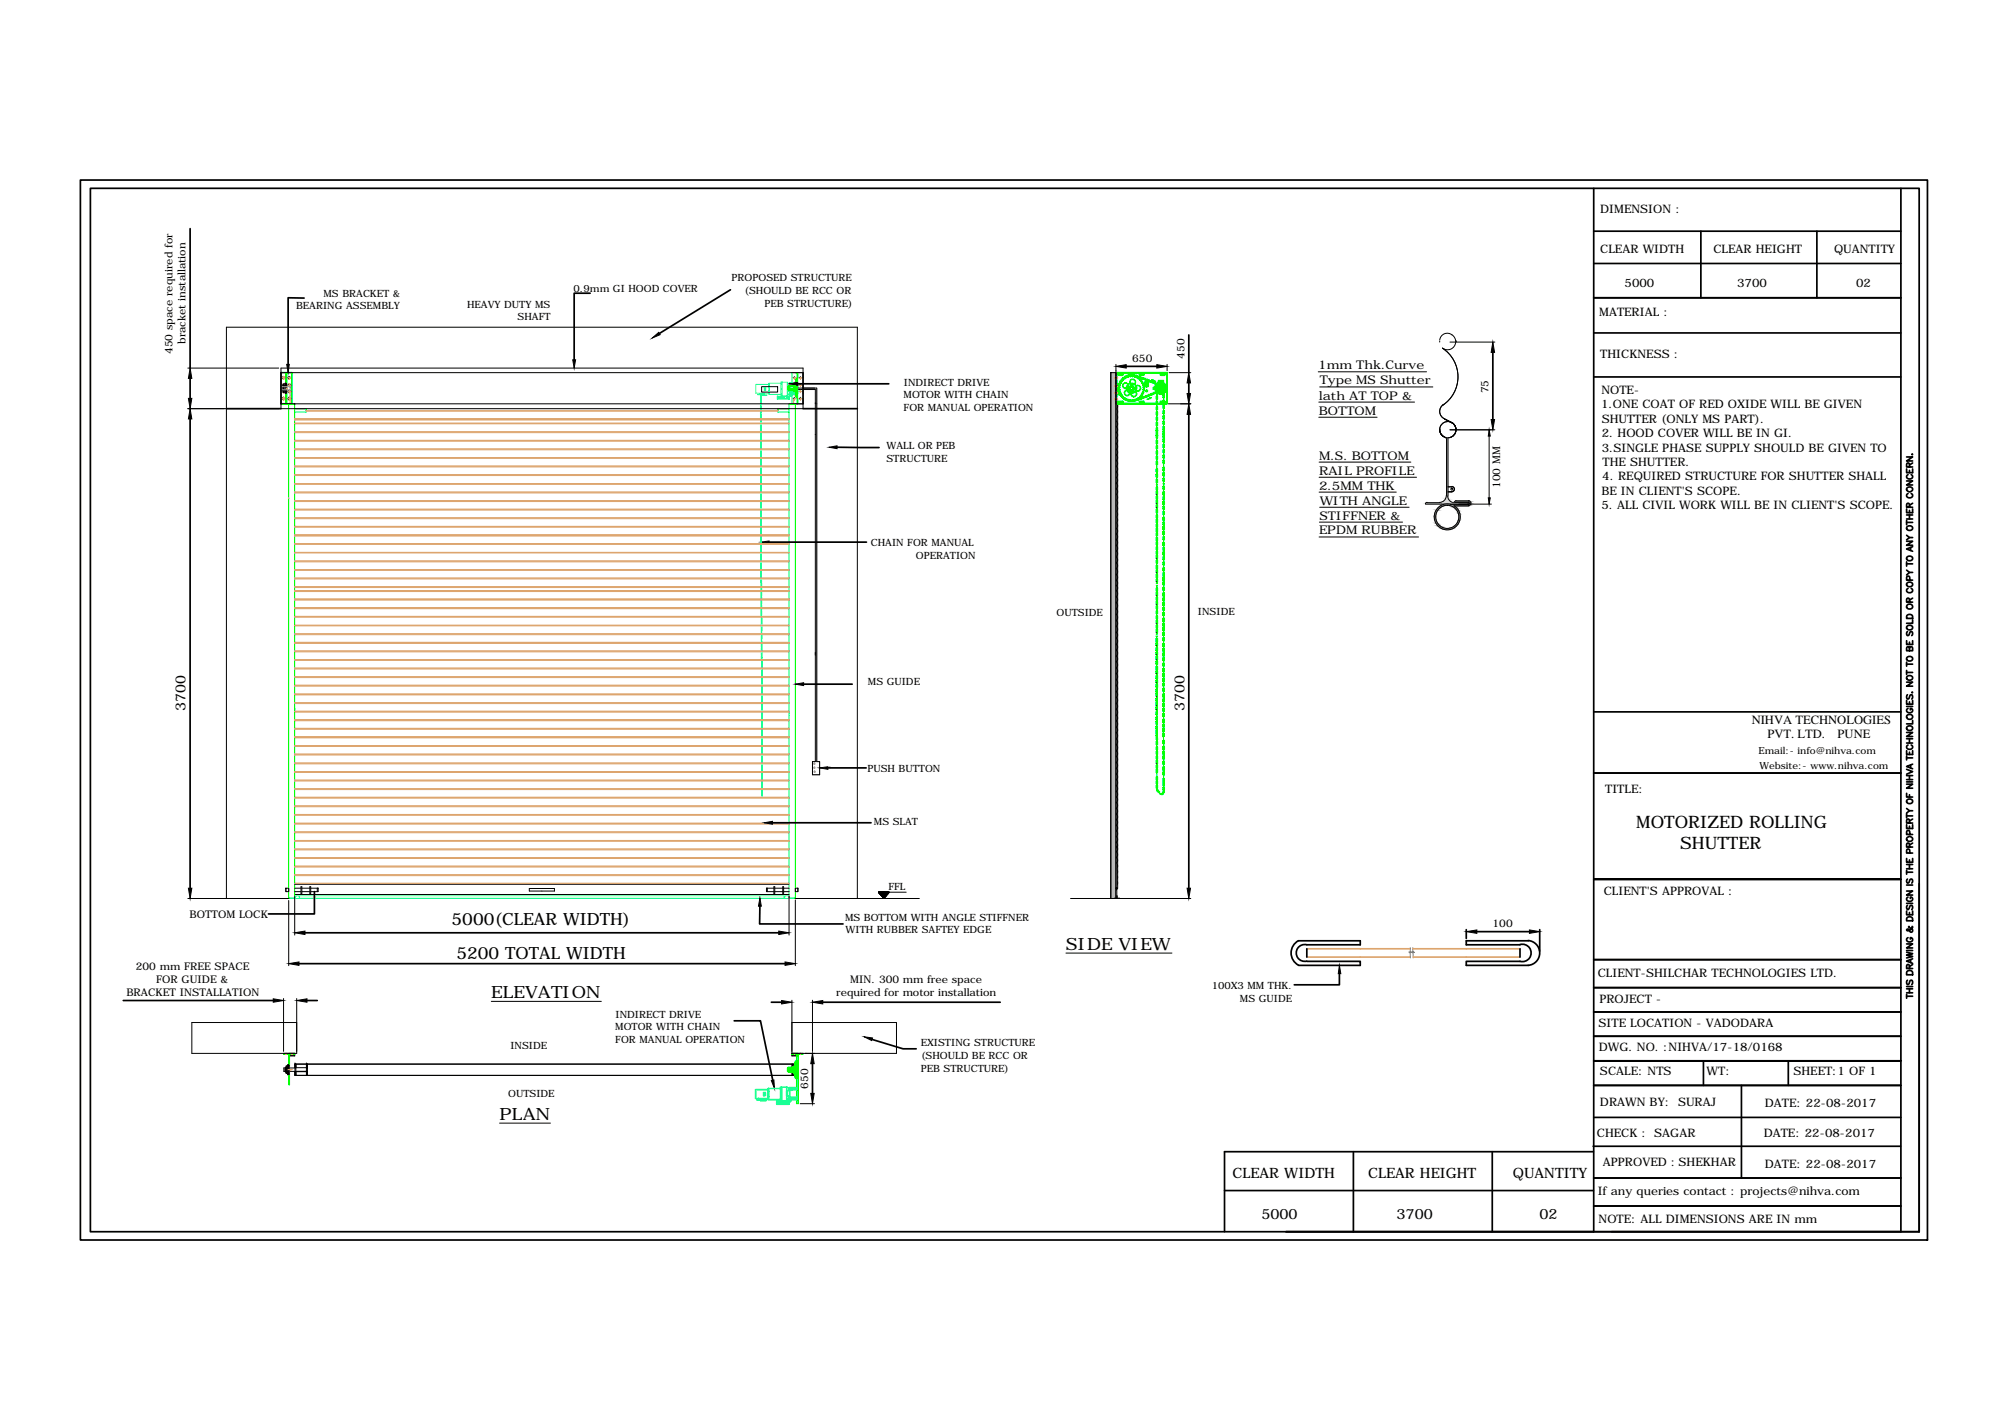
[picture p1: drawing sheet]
<svg xmlns="http://www.w3.org/2000/svg" width="297mm" height="210mm" viewBox="0 0 297 210" stroke-linecap="round" stroke-linejoin="round" font-family="sans-serif">
<defs><g id="words">
<g font-size="2.5">
<text x="242.4" y="122.6">MOTORIZED ROLLING</text>
<text x="248.9" y="125.8">SHUTTER</text>
<text x="66.9" y="137">5000(CLEAR WIDTH)</text>
<text x="67.6" y="142.1">5200 TOTAL WIDTH</text>
<text x="157.9" y="140.7">SIDE VIEW</text>
<text x="72.8" y="147.8">ELEVATION</text>
<text x="74" y="165.9">PLAN</text>
</g>
<g font-size="2.1">
<text x="27.5" y="105.3" transform="rotate(-90 27.5 105.3)">3700</text>
<text x="175.5" y="105.3" transform="rotate(-90 175.5 105.3)">3700</text>
<text x="182.6" y="174.5">CLEAR WIDTH</text>
<text x="202.7" y="174.5">CLEAR HEIGHT</text>
<text x="224.1" y="174.5">QUANTITY</text>
<text x="186.9" y="180.6">5000</text>
<text x="206.9" y="180.6">3700</text>
<text x="228.1" y="180.6">02</text>
</g>
<g font-size="1.9">
<text x="259.5" y="107.2">NIHVA TECHNOLOGIES</text>
<text x="261.8" y="109.3">PVT. LTD.</text>
<text x="272.2" y="109.3">PUNE</text>
</g>
<g font-size="1.8">
<text x="195.3" y="54.7">1mm Thk.Curve</text>
<text x="195.4" y="59.2">lath AT TOP &amp;</text>
<text x="195.5" y="56.9">Type MS Shutter</text>
<text x="195.4" y="61.4">BOTTOM</text>
<text x="195.4" y="68.1">M.S. BOTTOM</text>
<text x="195.4" y="70.3">RAIL PROFILE</text>
<text x="195.4" y="72.5">2.5MM THK</text>
<text x="195.5" y="77">STIFFNER &amp;</text>
<text x="195.5" y="74.8">WITH ANGLE</text>
<text x="195.4" y="79.2">EPDM RUBBER</text>
</g>
<g font-size="1.7">
<text x="237.1" y="31.5">DIMENSION :</text>
<text x="237.1" y="37.4">CLEAR WIDTH</text>
<text x="253.8" y="37.4">CLEAR HEIGHT</text>
<text x="271.7" y="37.4">QUANTITY</text>
<text x="236.9" y="46.9">MATERIAL :</text>
<text x="240.7" y="42.5">5000</text>
<text x="257.4" y="42.5">3700</text>
<text x="275" y="42.5">02</text>
<text x="237.1" y="53">THICKNESS :</text>
<text x="237.3" y="58.3">NOTE-</text>
<text x="237.2" y="60.5">1.ONE COAT OF RED OXIDE WILL BE GIVEN</text>
<text x="237.3" y="62.6">SHUTTER (ONLY MS PART).</text>
<text x="237.3" y="64.7">2. HOOD COVER WILL BE IN GI.</text>
<text x="237.3" y="66.9">3.SINGLE PHASE SUPPLY SHOULD BE GIVEN TO</text>
<text x="237.4" y="71.1">4. REQUIRED STRUCTURE FOR SHUTTER SHALL</text>
<text x="237.4" y="69">THE SHUTTER.</text>
<text x="237.3" y="73.3">BE IN CLIENT'S SCOPE.</text>
<text x="237.3" y="75.4">5. ALL CIVIL WORK WILL BE IN CLIENT'S SCOPE.</text>
<text x="237.8" y="117.4">TITLE:</text>
<text x="237.6" y="132.6">CLIENT'S APPROVAL :</text>
<text x="236.7" y="144.8">CLIENT-SHILCHAR TECHNOLOGIES LTD.</text>
<text x="237" y="148.6">PROJECT -</text>
<text x="236.8" y="152.2">SITE LOCATION - VADODARA</text>
<text x="236.9" y="155.7">DWG. NO. :NIHVA/17-18/0168</text>
<text x="237" y="159.3">SCALE: NTS</text>
<text x="252.8" y="159.2">WT:</text>
<text x="265.7" y="159.3">SHEET:1 OF 1</text>
<text x="237" y="163.8">DRAWN BY: SURAJ</text>
<text x="261.5" y="164">DATE: 22-08-2017</text>
<text x="236.6" y="168.4">CHECK : SAGAR</text>
<text x="237.5" y="172.8">APPROVED : SHEKHAR</text>
<text x="261.3" y="168.4">DATE: 22-08-2017</text>
<text x="261.5" y="173">DATE: 22-08-2017</text>
<text x="236.7" y="177">If any queries contact : projects@nihva.com</text>
<text x="236.8" y="181.2">NOTE: ALL DIMENSIONS ARE IN mm</text>
</g>
<g font-size="1.6">
<text x="25.5" y="52.5" transform="rotate(-90 25.5 52.5)">450 space required for</text>
<text x="27.5" y="51" transform="rotate(-90 27.5 51)">bracket installation</text>
<text x="167.7" y="53.6">650</text>
<text x="175.5" y="53.1" transform="rotate(-90 175.5 53.1)">450</text>
<text x="220.5" y="58.3" transform="rotate(-90 220.5 58.3)">75</text>
<text x="222.3" y="72.3" transform="rotate(-90 222.3 72.3)">100 MM</text>
<text x="28.1" y="136">BOTTOM LOCK</text>
<text x="221.1" y="137.3">100</text>
<text x="20.1" y="143.7">200 mm FREE SPACE</text>
<text x="18.7" y="147.6">BRACKET INSTALLATION</text>
<text x="23.1" y="145.6">FOR GUIDE &amp;</text>
<text x="123.9" y="147.5">required for motor installation</text>
<text x="126" y="145.5">MIN. 300 mm free space</text>
<text x="119.7" y="161.3" transform="rotate(-90 119.7 161.3)">650</text>
</g>
<g font-size="1.5">
<text x="108.4" y="41.7">PROPOSED STRUCTURE</text>
<text x="43.9" y="45.8">BEARING ASSEMBLY</text>
<text x="47.9" y="43.9">MS BRACKET &amp;</text>
<text x="69.2" y="45.6">HEAVY DUTY MS</text>
<text x="76.7" y="47.4">SHAFT</text>
<text x="85" y="43.2">0.9mm GI HOOD COVER</text>
<text x="110.3" y="43.6">(SHOULD BE RCC OR</text>
<text x="113.3" y="45.5">PEB STRUCTURE)</text>
<text x="133.9" y="59">MOTOR WITH CHAIN</text>
<text x="133.9" y="57.2">INDIRECT DRIVE</text>
<text x="133.9" y="60.8">FOR MANUAL OPERATION</text>
<text x="131.3" y="66.5">WALL OR PEB</text>
<text x="131.3" y="68.4">STRUCTURE</text>
<text x="129" y="80.9">CHAIN FOR MANUAL</text>
<text x="135.7" y="82.8">OPERATION</text>
<text x="156.5" y="91.2">OUTSIDE</text>
<text x="177.5" y="91.1">INSIDE</text>
<text x="128.6" y="101.5">MS GUIDE</text>
<text x="128.5" y="114.4">PUSH BUTTON</text>
<text x="129.5" y="122.3">MS SLAT</text>
<text x="131.6" y="131.8">FFL</text>
<text x="125.2" y="136.4">MS BOTTOM WITH ANGLE STIFFNER</text>
<text x="125.3" y="138.2">WITH RUBBER SAFTEY EDGE</text>
<text x="179.5" y="146.6">100X3 MM THK.</text>
<text x="183.7" y="148.4">MS GUIDE</text>
<text x="75.6" y="155.4">INSIDE</text>
<text x="91.2" y="152.6">MOTOR WITH CHAIN</text>
<text x="91.2" y="154.5">FOR MANUAL OPERATION</text>
<text x="91.2" y="150.8">INDIRECT DRIVE</text>
<text x="136.4" y="155">EXISTING STRUCTURE</text>
<text x="136.4" y="158.8">PEB STRUCTURE)</text>
<text x="136.5" y="156.8">(SHOULD BE RCC OR</text>
<text x="75.3" y="162.5">OUTSIDE</text>
</g>
<g font-size="1.4">
<text x="260.5" y="111.8">Email:- info@nihva.com</text>
<text x="260.7" y="114">Website:- www.nihva.com</text>
</g>
</g></defs>
<!-- layer: Guides -->
<path d="M165.3 59.6v73.5M165.6 59.8v71.8" fill="none" stroke="#000" stroke-width=".15"/>
<!-- layer: strips -->
<g fill="none" stroke="#000" stroke-width=".15">
<path d="M165.4 59.8l.2 .4-.2 .4 .2 .2v.3l-.2 .3 .2 .4-.2 .4M165.4 69.9l.2 .4-.2 .4 .2 .4-.2 .5 .2 .4-.2 .4 .2 .3v.3l-.2 .3 .2 .4-.2 .4M165.4 74.1l.2 .4-.2 .4M165.4 74.9l.2 .4-.2 .4M165.4 75.8l.2 .4-.2 .4 .2 .3v.3l-.2 .2 .2 .5-.2 .4M165.4 78.3l.2 .4-.2 .4M165.4 79.1l.2 .4-.2 .4M165.4 80l.2 .4-.2 .4M165.4 67.4l.2 .4-.2 .4 .2 .3v.3l-.2 .3 .2 .4-.2 .4M165.4 66.6l.2 .4-.2 .4M165.4 64.9l.2 .4-.2 .4M165.4 65.7l.2 .4-.2 .5"/>
<path d="M165.4 62.4l.2 .4-.2 .4 .2 .3v.3l-.2 .3M165.4 64l.2 .5-.2 .4M165.4 98l.2 .5-.2 .4M165.4 96.3l.2 .5-.2 .4M165.4 94.5l.2 .3v.3a.31 .31 0 0 0-.2 .3 .31 .31 0 0 0 .2 .3v.3l-.2 .3M165.4 91l.2 .5-.2 .4 .2 .3v.3a.31 .31 0 0 0-.2 .3 .31 .31 0 0 0 .2 .3v.3l-.2 .3M165.4 87.5l.2 .4-.2 .5 .2 .3v.3a.31 .31 0 0 0-.2 .3 .31 .31 0 0 0 .2 .3v.3a.31 .31 0 0 0-.2 .3 .31 .31 0 0 0 .2 .3v.3l-.2 .2M165.4 80.8l.2 .4-.2 .4M165.4 81.6l.2 .4-.2 .4M165.4 85.1l.2 .4-.2 .5 .2 .2v.3l-.2 .3M165.4 82.5l.2 .5-.2 .4 .2 .2v.4a.31 .31 0 0 0-.2 .2 .31 .31 0 0 0 .2 .3v.4l-.2 .2M165.4 99l.2 .2v.3l-.2 .3 .2 .4-.2 .5"/>
<path d="M165.4 97.2l.2 .4-.2 .4M165.4 93.7l.2 .4-.2 .4M165.4 86.7l.2 .4-.2 .4M165.4 112l.2 .5-.2 .5 .2 .4-.2 .4 .2 .3v.3l-.2 .3 .2 .4-.2 .4 .2 .4-.2 .5M165.4 108.5l.2 .5-.2 .5 .2 .2v.3a.31 .31 0 0 0-.2 .3 .31 .31 0 0 0 .2 .3v.3a.31 .31 0 0 0-.2 .3 .31 .31 0 0 0 .2 .3v.3l-.2 .3M165.4 105.1l.2 .4-.2 .4 .2 .3v.3a.31 .31 0 0 0-.2 .3 .31 .31 0 0 0 .2 .3v.3l-.2 .3M165.4 101.5l.2 .5-.2 .5M165.4 116.4l.2 .4-.2 .4M165.4 117.3l.2 .4-.2 .4M165.4 118.1l.2 .4-.2 .4 .2 .4-.2 .4 .2 .5-.2 .4 .2 .3v.3l-.2 .2 .2 .4-.2 .4M165.4 107.7l.2 .4-.2 .5M165.4 102.5l.2 .2v.3l-.2 .3 .2 .4-.2 .5"/>
<path d="M165.4 104.2l.2 .4-.2 .4M165.4 100.7l.2 .4-.2 .4M165.4 129.5l.2 .4-.2 .5 .2 .2v.3l-.2 .3M165.4 128.7l.2 .4-.2 .5M165.4 127.9l.2 .4-.2 .4M165.4 122.2l.2 .5-.2 .4 .2 .4-.2 .4 .2 .5-.2 .4 .2 .2v.4l-.2 .2M165.4 126.2l.2 .4-.2 .4M165.4 127l.2 .4-.2 .5M165.4 125.3l.2 .5-.2 .4"/>
</g>
<!-- layer: 0 -->
<g fill="none" stroke="#000" stroke-width=".15">
<path d="M27.8 54.5h13.5M41.6 59.8h77.4M41.6 55.2h77.4M41.6 54.5h77.4v6h-77.4zM43.7 59.9h.1M112.8 57.3h2.4v.8h-2.4zM117.6 57.3h.5M118.1 57.5h2.9v55.3h.4v2h-1v-2h.4v-55.1h-2.7M120.8 59.8h.1M164.6 55.2h.7v77.9h-.7zM164.6 55.2v77.9M165.3 54v.9"/>
<path d="M165.3 55.2v77.9M172.9 54v.9M173.1 59.8h3.3M173.2 55.2h3.2M195.3 55.1h16M195.4 59.6h14.2M195.5 57.3h16.8M213.3 50.7h.1M213.7 51.6a5.1 5.1 0 0 1 0 8.5M213.9 59.9a1.21 1.21 0 0 0-.6 1.1 1.21 1.21 0 0 0 .7 1 1.21 1.21 0 0 1-.2-2.1M214.8 50.7h6.7M215.1 49.6a1.12 1.12 0 0 0-1.8 .8"/>
<path d="M215.1 49.6a1.21 1.21 0 0 1 .3 1.7 1.21 1.21 0 0 1-1.7 .2M215.7 50.6h.1M27.8 60.5h13.5M171.4 73.3h.1M171.4 74.7h.1M171.4 75.3h.1M171.4 77.4v.1M171.4 78.8h.1M195.4 61.8h8.6M195.4 72.9h11.5M195.4 68.5h13.6M195.4 70.7h14.5"/>
<path d="M195.4 79.5h14.8M195.5 77.3h12.3M195.5 75.1h13.3M211.2 74.7h9.8M211.4 74.5h1.9M211.4 74.4l-.1 .1-.1 .2M213.3 63.7h.1M213.8 64.6a1.21 1.21 0 0 1 .1-2 1.21 1.21 0 0 1 1.8 1 1.21 1.21 0 0 0-1.8-1 1.21 1.21 0 0 0 0 2.1M214 62.1l1.2 .6M214.2 64.8l.1 .2M214.3 73.4a.99 .99 0 0 1-1 1M214.3 65v8.4"/>
<path d="M214.5 73.5a.99 .99 0 0 0 .7 .9M214.5 64.9v8.6M214.5 72.1h.6M214.5 72.9h.6M214.5 72.8h.6M214.8 63.7h6.7M214.9 74.7h2.7M214.9 74.7a1.93 1.93 0 0 0-2.4 2.2 1.93 1.93 0 0 0 3 1.3 1.93 1.93 0 0 0-.1-3.3h2.2M215.1 72.1a.4 .4 0 0 1 .4 .4 .4 .4 0 0 1-.4 .4M215.1 72.1a.36 .36 0 0 1 .3 .4 .36 .36 0 0 1-.3 .3M215.1 62.6a1.21 1.21 0 0 1 0 2.1 1.21 1.21 0 0 1-1.8-1.1M215.2 74.5h2.1"/>
<path d="M215.5 74.4h2.1M215.7 74.2l-.2 .2M215.7 63.7h.1M215.7 74.2h1.9M217.3 74.4l.2 .3M217.5 74.4l.2 .1-.2 .2M217.5 74.2a.36 .36 0 0 1 .4 .3 .36 .36 0 0 1-.4 .4M220.6 64.6v9.1M120.8 96.8h.1M171.4 82.8h.1M171.4 84.9h.1M171.4 86.3h.1"/>
<path d="M171.4 88.3h.1M171.4 89.6h.1M171.4 92.4h.1M171.4 93.8h.1M171.4 95.8h.1M171.4 97.1h.1M171.4 97.7h.1M171.4 99.9h.1M171.4 80.8h.1M171.4 82.1v.1M171.4 90.3h.1M123 113.7h.1"/>
<path d="M171.4 109.9h.1M171.4 111.8h.1M171.4 113.2h.1M171.4 101.3h.1M171.4 103.3h.1M171.4 104.6h.1M171.4 105.2h.1M171.4 107.4h.1M171.4 108.7v.1M27.8 133.1h15M33.5 133.1v-84.6h93.5v84.6M42.3 131.6h.5v.5h-.5z"/>
<path d="M42.3 131.6v.5M42.8 133.4v9.6M43.7 132.7v5.8M43.7 132.5h73.2M43.7 131h73.2M43.7 131.6h.9M43.7 132.1h.9M44.6 131.4h.1v.9h-.1zM44.7 131.6h1.2M44.7 132.1h1.2M45.9 131.4h.1v.9h-.1zM46 131.6h1.1v.5h-1.1"/>
<path d="M47 131.6v.5M78.4 131.6h3.7v.4h-3.7zM113.7 131.6v.5M114.7 131.6h-1.1v.5h1.1M114.7 131.4h.1v.9h-.1zM114.8 131.6h1.2M114.8 132.1h1.2M116 131.4h.1v.9h-.1zM116.1 131.6h.8M116.1 132.1h.8M116.9 132.7v5.8M117.8 131.6h.4v.5h-.4z"/>
<path d="M117.8 133.1h18.4M117.8 133.3v9.7M118.2 131.6v.5M130.1 132.2h.1M130.1 132.2h4.2M130.1 132.2l.9 .9 .7-.9M130.2 132.2h.1M130.2 132.2v.1zM130.3 132.2v.1v-.1M130.3 132.4l.1-.2-.1 .2M130.4 132.2l-.1 .2M130.4 132.2v.2z"/>
<path d="M130.4 132.2v.3M130.5 132.2l-.1 .3M130.5 132.2l-.1 .3zM130.6 132.2l-.1 .3zM130.6 132.2l-.1 .4M130.6 132.6l.1-.4-.1 .4M130.6 132.7l.1-.5-.1 .5M130.7 132.2l-.2 .4zM130.7 132.8l.2-.6-.2 .6M130.7 132.2l-.1 .5M130.7 132.2v.6l.1-.6M130.7 132.9l.3-.7-.3 .7"/>
<path d="M130.8 132.2l-.1 .6zM130.9 132.2l-.2 .6 .2-.6M131 132.2l-.2 .7zM131 133.1l.2-.9-.2 .9M131 132.2l-.2 .7M131 133l.2-.8-.2 .8M131.1 132.2l-.2 .8zM131.1 132.2l-.2 .8M131.2 132.2l-.3 .9zM131.2 132.2l-.2 .9 .2-.9M131.2 132.8l.1-.6-.1 .6M131.2 132.8l.2-.6-.2 .6"/>
<path d="M131.2 132.2l-.2 .8zM131.3 132.2l-.2 .7zM131.3 132.2l-.2 .6M131.3 132.2l-.1 .6M131.3 132.7l.2-.5-.2 .5M131.3 132.6l.2-.4-.1 .4M131.4 132.2l-.2 .6M131.5 132.2l-.1 .4 .1-.4v.3M131.5 132.4l.1-.2-.1 .2M131.5 132.2v.3M131.6 132.2v.1M131.6 132.3l.1-.1v.1"/>
<path d="M131.7 132.2h.1M158.6 133.1h17.8M165.3 131.6l.1-.1 .1 .1M165.4 131.7h.1M165.4 131.9v1.2M165.4 133.1h-.3M165.5 131.9v1.2M165.5 132.7v.4h.3M165.5 131.6l-.1-.1v.2M165.5 131.6l-.1 .2zM42 147.9v7.8M42.8 156v.4h.9v-.4"/>
<path d="M43.7 156.1h-.8v.2h.8M43.7 157.6h.1M43.7 158.1l.1-.1-.1 .1M43.7 158.8h.1l-.1 .1M43.7 159.2l.1-.1-.1 .1M43.7 157.7l.1-.1v1.7M43.7 157.6h73.9v1.7h-73.9zM43.8 157.6l-.1 .1v-.1h73.9M43.8 157.7l-.1 .2M43.8 157.8l-.1 .2M43.8 158.1v.1M43.8 158.8l-.1 .2"/>
<path d="M43.8 158.9l-.1 .2M43.8 159.2l-.1 .1M43.8 157.6l-.1 .2M43.8 157.8l-.1 .1M43.8 157.9l-.1 .1M43.8 157.9l-.1 .2M43.8 158.9l-.1 .1M43.8 159l-.1 .1M43.8 159l-.1 .2M43.8 159.1l-.1 .2M43.8 159.3h.1M43.8 158.2h-1.7v.5h3.4"/>
<path d="M44 147.9v8.1h-15.6v-4.5h15.6M45.4 157.6h.1M45.4 157.9l.1-.2-.1 .2M45.4 158l.1-.1-.1 .1M45.4 158.7h.1M45.4 159l.1-.2-.1 .2M45.4 159.1l.1-.1-.1 .1M45.4 157.6v1.7l.1-.1M45.4 158.7l-1.7 .1M45.5 157.6l-.1 .1M45.5 158.7l-.1 .1M45.5 158l-.1 .2h-1.7l.1-.2"/>
<path d="M45.5 158.1v.1M45.5 158.2h.1M45.5 159.1l-.1 .2M45.5 159.2v.1M45.5 159.3h.1M45.5 157.6l-.1 .2M45.5 157.7l-.1 .1M45.5 157.8l-.1 .1M45.5 157.9l-.1 .1M45.5 157.9l-.1 .2M45.5 158.1l-.1 .1h.1M45.5 158.8l-.1 .1"/>
<path d="M45.5 158.9l-.1 .1M45.5 159l-.1 .1M45.5 159l-.1 .2M45.5 157.6v1.7M72.8 148.3h16.3M117.3 151.5h15.5v4.5h-15.5M117.3 148.2v8.2h.9v-.4M117.3 157.6v.5M117.3 158.8v.5M117.3 156.1h.8v.2h-.8M117.4 157.6v.5M117.4 158.8v.5"/>
<path d="M120.4 148.2v7.5M157.9 141.2h15.7M74 166.4h7.5M118.5 163.5h2.2"/>
<circle cx="214.4" cy="76.6" r="1.71"/>
<circle cx="215.1" cy="72.5" r=".15"/>
</g>
<!-- layer: labeling -->
<g fill="none" stroke="#0f0" stroke-width=".15">
<path d="M171.3 59.5l.1-.1 .1 .1v.4h-.1h-.1M171.3 58l.1-.1 .1 .1v.3l-.1 .1-.1-.1M171.3 58.7l.1-.1 .1 .1v.4h-.2M171.3 58.7v.4M171.3 59.9l.1 .1M171.3 59.1l.1 .1M171.3 58.3l.1 .1M171.4 57.5a.57 .57 0 0 1 .7-.6 .57 .57 0 0 1 .4 .8M171.4 59.4l.1 .1v.4l-.1 .1M171.4 57.8l.1 .1v.4l-.1 .1M171.4 58.6l.1 .1v.4l-.1 .1M171.4 57.8l-.1 .5"/>
<path d="M171.4 59.4l-.1 .5M171.4 58.4v.2M171.4 59.2v.2M171.4 60v.2M171.4 58.6l-.1 .1M171.4 57.5v.3M172.3 58.5h.1h.1v.4M172.3 59.3l.1-.1 .1 .1v.4h-.2M172.3 59.3v.4M172.3 59.7l.1 .1M172.3 58.9l.1 .1M172.4 57.7h.1v.4l-.1 .1"/>
<path d="M172.4 58.4l.1 .1v.4l-.1 .1M172.4 59.2l.1 .1v.4l-.1 .1M172.4 60l.1 .1v.4l-.1 .1M172.4 57.7h.1l-.1 .5M172.4 57.7h-.1l.1 .5M172.4 58.4l-.1 .5M172.4 60l-.1 .5M172.4 59.2l-.1 .1M172.4 58.2v.2M172.4 59v.2M172.4 59.8v.2M171.3 60.3l.1-.1 .1 .1v.4h-.2"/>
<path d="M171.3 71.1l.1-.1 .1 .1v.4h-.1M171.3 61h.2v.4M171.3 65.3l.1-.1 .1 .1v.4h-.2M171.3 66.8h.1h.1v.4h-.2M171.3 67.6h.2v.4l-.1 .1-.1-.1M171.3 68.4l.1-.1 .1 .1-.1 .4M171.3 69.5l.1-.1 .1 .1-.1 .4M171.3 71.1l.1-.1 .1 .1-.1 .4M171.3 72.2l.1-.1 .1 .1v.4h-.2M171.3 72.8h.2v.4l-.1 .1-.1-.1M171.3 73.5l.1-.1 .1 .1v.4h-.2M171.3 74.8h.1h.1l-.1 .5"/>
<path d="M171.3 75.5h.2v.4l-.1 .1-.1-.1M171.3 76.3l.1-.1 .1 .1v.4l-.1 .1-.1-.1M171.3 77.7l.1-.1 .1 .1v.3l-.1 .1-.1-.1M171.3 79l.1-.1 .1 .1v.3M171.3 79.7l.1-.1 .1 .1v.4h-.2M171.3 60.3v.4M171.3 61v.4M171.3 61.8l.1 .5M171.3 63.4v.7l.1 .1M171.3 65.3v.4M171.3 66v.4M171.3 66.8v.4"/>
<path d="M171.3 67.6v.4M171.3 68.4v.4M171.3 69.5v.4M171.3 70.2l.1 .5M171.3 71.1v.4M171.3 72.2v.4M171.3 72.8v.4M171.3 73.5v.4M171.3 75.5v.4M171.3 76.3l.1 .5M171.3 77v.3M171.3 77.7l.1 .4"/>
<path d="M171.3 78.3v.4M171.3 79.7v.4M171.3 60.7h.1M171.3 61.4l.1 .2M171.3 61.4l.1 .1M171.3 63l.1 .1M171.3 63.8h.1h.1M171.3 63.8l.1 .1M171.3 64.6h.1M171.3 64.9l.1 .1M171.3 69.9l.1 .1M171.3 71.4l.1 .1"/>
<path d="M171.3 65.7h.1M171.3 66.4l.1 .1M171.3 67.2l.1 .1M171.3 68l.1 .1M171.3 68.7l.1 .2M171.3 71.8h.1h.1M171.3 71.8l.1 .1M171.3 72.6h.1M171.3 73.2l.1 .1M171.3 73.9l.1 .1M171.3 74.5l.1 .2M171.3 75.2l.1 .1"/>
<path d="M171.3 75.9l.1 .1M171.4 60.2l.1 .1v.4h-.1M171.4 61h.1v.4l-.1 .2M171.4 61.7l.1 .1v.4l-.1 .1M171.4 62.5l.1 .1v.4l-.1 .1M171.4 63.3l.1 .1v.7l-.1 .1M171.4 64.1l.1 .1v.7l-.1 .1M171.4 65.2l.1 .1v.4h-.1M171.4 66h.1v.4l-.1 .1M171.4 66.7l.1 .1v.4l-.1 .1M171.4 67.5l.1 .1v.4l-.1 .1M171.4 68.3l.1 .1v.4l-.1 .1"/>
<path d="M171.4 69.3l.1 .2v.4l-.1 .1M171.4 70.1l.1 .1v.5h-.1M171.4 72.1l.1 .1v.4h-.1M171.4 72.7l.1 .1v.4l-.1 .1M171.4 73.4l.1 .1v.4l-.1 .1M171.4 74.1l.1 .1v.3l-.1 .2M171.4 74.7l.1 .1v.4l-.1 .1M171.4 75.4l.1 .1v.4l-.1 .1M171.4 76.2l.1 .1v.4l-.1 .1M171.4 76.8l.1 .2v.3l-.1 .1-.1-.1M171.4 77.6l.1 .1v.4h-.1M171.4 78.2l.1 .1v.4l-.1 .1-.1-.1"/>
<path d="M171.4 78.9l.1 .1v.4M171.4 79.5l.1 .2v.4h-.1M171.4 62.5l.1 .5M171.4 64.1l.1 .1v.7h-.1h-.1M171.4 66l.1 .4-.1 .1-.1-.1M171.4 70.2l.1 .1-.1 .4M171.4 74.1l.1 .4-.1 .1-.1-.1M171.4 62.5l-.1 .5M171.4 64.1l-.1 .1v.7M171.4 74.1l-.1 .4M171.4 74.7l-.1 .5M171.4 78.9l-.1 .5"/>
<path d="M171.4 60.7v.3M171.4 61.6v.1M171.4 62.3v.2M171.4 63.1v.2M171.4 63.9v.2M171.4 64.2v.2M171.4 64.6v.3M171.4 65v.2M171.4 65.7v.3M171.4 66.5v.2M171.4 67.3v.2M171.4 68.1v.2"/>
<path d="M171.4 68.9v.4M171.4 70v.1M171.4 71.5v.3M171.4 71.9v.2M171.4 72.6v.1M171.4 73.3v.1M171.4 74v.1M171.4 74.7h.1M171.4 75.3v.1M171.4 76v.2M171.4 76.8h.1M171.4 77.5v.1"/>
<path d="M171.4 78.1v.1M171.4 78.8v.1M171.4 79.4v.1M171.4 61.8h-.1M171.4 66l-.1 .1M171.4 60.2l-.1 .1M171.4 61h-.1M171.4 61.7l-.1 .1M171.4 63.3l-.1 .1M171.4 63.6l.1 .1M171.4 63.6l-.1 .1M171.4 64.4l.1 .1"/>
<path d="M171.4 64.4l-.1 .1M171.4 69.3l-.1 .2M171.4 70.1l-.1 .2M171.4 65.2l-.1 .1M171.4 66.7l-.1 .1M171.4 67.5l-.1 .1M171.4 68.3l-.1 .1M171.4 72.1l-.1 .1M171.4 72.7l-.1 .1M171.4 73.4l-.1 .1M171.4 75.4l-.1 .1M171.4 76.2l-.1 .1"/>
<path d="M171.4 76.8l-.1 .2M171.4 76.9l-.1 .1M171.4 77.6l-.1 .1M171.4 78.2l-.1 .1M171.4 79.5l-.1 .2M171.5 61.8v.4l-.1 .1-.1-.1M171.5 77v.3h-.2M171.5 78.3v.4h-.2M171.5 64.6h-.1M171.5 79.2l-.1 .1-.1-.1 .1 .2M171.5 63.8l-.1 .1M171.5 71.8l-.1 .1"/>
<path d="M171.5 79.2l-.1 .2M172.3 70.9l.1-.1 .1 .1v.3l-.1 .2M172.3 60.1l.1-.1 .1 .1v.4M172.3 61.6h.2v.4l-.1 .1-.1-.1M172.3 64l.1-.1 .1 .1v.7l-.1 .1M172.3 65.1l.1-.1 .1 .1v.3l-.1 .1-.1-.1M172.3 65.9l.1-.1 .1 .1v.4h-.2M172.3 66.7l.1-.1 .1 .1v.3l-.1 .1-.1-.1M172.3 67.4h.1h.1v.4h-.2M172.3 68.2h.2v.4M172.3 69.3l.1-.1 .1 .1v.4M172.3 70.9h.2v.3"/>
<path d="M172.3 72.9h.1h.1v.4l-.1 .1-.1-.1M172.3 73.6h.2v.4l-.1 .1-.1-.1M172.3 75.8l.1-.1 .1 .1v.4h-.1h-.1M172.3 79.1l.1-.4 .1 .1-.1 .4M172.3 60.9v.4M172.3 61.6v.4M172.3 62.4l.1 .5M172.3 65.9v.4M172.3 67.4v.4M172.3 68.2v.4M172.3 69.3v.4M172.3 70.9v.3"/>
<path d="M172.3 73.6v.4M172.3 74.3v.4M172.3 76.7v.3M172.3 77.3l.1 .6M172.3 79.5l.1 .5M172.3 60.5l.1 .1M172.3 60.5h.1M172.3 61.3h.1M172.3 62l.1 .1M172.3 64.3l.1 .1 .1-.1M172.3 64.4l.1 .1M172.3 63.9l.1 .1"/>
<path d="M172.3 65.4l.1 .2M172.3 69.7l.1 .1M172.3 71.7l.1 .1M172.3 71.2l.1 .2M172.3 71.2l.1 .1M172.3 71.7l.1-.1 .1 .1M172.3 66.3h.1M172.3 67l.1 .1M172.3 67.8l.1 .1M172.3 68.6l.1 .1M172.3 74l.1 .1M172.3 73.3l.1 .1"/>
<path d="M172.3 74.7l.1 .1M172.4 60.7l.1 .2v.4h-.1M172.4 61.6h.1v.4l-.1 .1M172.4 62.3l.1 .1v.4l-.1 .1M172.4 63.1l.1 .1v.4l-.1 .1M172.4 63.9l.1 .1v.7l-.1 .1M172.4 64.7l.1 .1v.6l-.1 .2M172.4 65.7l.1 .2v.4h-.1M172.4 66.5l.1 .1v.4l-.1 .1M172.4 67.3l.1 .1v.4l-.1 .1M172.4 68.1l.1 .1v.4l-.1 .1M172.4 69.1l.1 .2v.4l-.1 .1"/>
<path d="M172.4 70l.1 .1v.3l-.1 .1M172.4 72l.1 .1v.3l-.1 .1M172.4 72.8l.1 .1v.4l-.1 .1M172.4 73.5l.1 .1v.4l-.1 .1M172.4 74.2l.1 .1v.4l-.1 .1M172.4 74.9l.1 .1v.4l-.1 .1M172.4 75.7l.1 .1v.4l-.1 .1M172.4 76.5l.1 .2v.3l-.1 .1-.1-.1M172.4 77.3h.1v.5l-.1 .1M172.4 77.9l.1 .2v.3l-.1 .1M172.4 78.7h.1v.4l-.1 .1M172.4 79.4l.1 .1v.4l-.1 .1"/>
<path d="M172.4 63.1l.1 .1v.7l-.1 .1-.1-.1v-.7zM172.4 70l.1 .1-.1 .4M172.4 72l.1 .1-.1 .4M172.4 74.3l.1 .4-.1 .1-.1-.1M172.4 74.9l.1 .1-.1 .5M172.4 77.3l.1 .4-.1 .1-.1-.1M172.4 78l.1 .1-.1 .4-.1-.4M172.4 63.9l-.1 .1v.7l.1 .1M172.4 64.7l-.1 .1v.6M172.4 66.5l-.1 .5M172.4 70l-.1 .1 .1 .4M172.4 72l-.1 .1 .1 .4"/>
<path d="M172.4 72.8l-.1 .5M172.4 74.9l-.1 .1 .1 .5M172.4 75.7l-.1 .1 .1 .5M172.4 60.6v.1M172.4 61.3v.3M172.4 62.1v.2M172.4 62.9v.2M172.4 63.7v.2M172.4 64v.2M172.4 64.5v.2M172.4 64.8v.2M172.4 65.6v.1"/>
<path d="M172.4 66.3v.2M172.4 67.1v.2M172.4 67.9v.2M172.4 68.7v.4M172.4 69.8v.2M172.4 70.5v.1M172.4 71.4v.1M172.4 71.8v.2M172.4 72.5v.3M172.4 73.4v.1M172.4 74.1v.1M172.4 74.8v.1"/>
<path d="M172.4 75.5v.2M172.4 76.3v.2M172.4 77.2v.1M172.4 77.9h.1M172.4 78.5v.2M172.4 79.2v.2M172.4 60.7l-.1 .2M172.4 60.8l-.1 .1M172.4 61.6h-.1M172.4 62.3l-.1 .1M172.4 62.4h-.1M172.4 64.7l.1 .1"/>
<path d="M172.4 64.2l.1 .1M172.4 64.2l-.1 .1M172.4 65l.1 .1M172.4 65l-.1 .1M172.4 69.1l-.1 .2M172.4 71.5l.1 .2-.1 .1M172.4 71.5l-.1 .2M172.4 65.7l-.1 .2M172.4 67.3l-.1 .1M172.4 68.1l-.1 .1M172.4 73.5l-.1 .1M172.4 74.2l-.1 .1"/>
<path d="M172.4 76.5l-.1 .2M172.4 76.6l-.1 .1M172.4 77.3l-.1 .1M172.4 78.7h-.1v.4l.1 .1M172.4 77.9l-.1 .2v.3l.1 .1M172.4 79.4l-.1 .1M172.4 79.5h-.1M172.5 60.9v.4h-.2M172.5 62.4v.4l-.1 .1-.1-.1M172.5 76.7v.3h-.2M172.5 79.5l-.1 .5M172.5 63.6l-.1 .1-.1-.1 .1 .1"/>
<path d="M172.5 64.4l-.1 .1M172.5 63.9l-.1 .1M171.3 94.2l.1 .1M171.3 81l.1-.1 .1 .1v.4h-.2M171.3 82.3h.1h.1v.4l-.1 .1-.1-.1M171.3 83.8l.1-.1 .1 .1v.4h-.1h-.1M171.3 84.5l.1-.1 .1 .1v.3h-.2M171.3 85.2l.1-.1 .1 .1v.3l-.1 .1-.1-.1M171.3 85.8l.1-.1 .1 .1v.3l-.1 .1-.1-.1M171.3 87.2l.1-.1 .1 .1v.3l-.1 .1-.1-.1M171.3 87.8l.1-.1 .1 .1v.3l-.1 .1-.1-.1M171.3 88.5l.1-.1 .1 .1v.4h-.1h-.1"/>
<path d="M171.3 89.2l.1-.1 .1 .1v.3l-.1 .1-.1-.1M171.3 91.3h.2v.4M171.3 91.9h.1h.1l-.1 .5M171.3 92.6h.2v.4l-.1 .1-.1-.1M171.3 93.3l.1-.1 .1 .1v.3M171.3 94.6h.2l-.1 .5zM171.3 95.6l.1-.4 .1 .4M171.3 96h.2l-.1 .4zM171.3 96.6h.1h.1l-.1 .5zM171.3 97.3l.1-.1 .1 .1v.4h-.1h-.1zM171.3 98l.1-.1 .1 .1-.1 .4zM171.3 99.4h.2l-.1 .5z"/>
<path d="M171.3 81v.4M171.3 84.5v.3M171.3 87.8l.1 .5M171.3 89.2l.1 .4M171.3 90.5v.4M171.3 91.3v.4M171.3 92.6v.4M171.3 80.1h.1M171.3 81.4l.1 .1M171.3 82.7l.1 .1M171.3 84.8l.1 .1M171.3 86.5l.1-.1 .1 .1"/>
<path d="M171.3 86.7l.1 .1M171.3 90.9l.1 .1M171.3 91.7l.1 .1M171.3 91.7h.1M171.3 92.3l.1 .1M171.3 93l.1 .1M171.3 93.6l.1 .2M171.3 93.6l.1 .1M171.3 94.2h.2M171.4 80.2l.1 .1v.4l-.1 .1M171.4 80.9l.1 .1v.4l-.1 .1M171.4 81.6l.1 .1v.3l-.1 .1"/>
<path d="M171.4 82.2l.1 .1v.4l-.1 .1M171.4 82.9l.1 .1v.4l-.1 .1M171.4 83.7l.1 .1v.4l-.1 .1M171.4 84.3l.1 .2v.3l-.1 .1M171.4 85l.1 .1v.5h-.1M171.4 85.7l.1 .1v.4l-.1 .1-.1-.5M171.4 87l.1 .1v.4l-.1 .1M171.4 87.7l.1 .1v.4l-.1 .1M171.4 88.4l.1 .1v.4l-.1 .1M171.4 89l.1 .2v.3l-.1 .1M171.4 89.7l.1 .1v.4l-.1 .1M171.4 90.4l.1 .1v.4l-.1 .1"/>
<path d="M171.4 91.2l.1 .1v.4l-.1 .1M171.4 91.8l.1 .1v.4l-.1 .1M171.4 92.5l.1 .1v.4l-.1 .1M171.4 93.2l.1 .1v.3l-.1 .2M171.4 94.5l.1 .1v.4l-.1 .1M171.4 95.2l.1 .1v.3l-.1 .2M171.4 95.9l.1 .1v.4l-.1 .1M171.4 96.5l.1 .1v.4l-.1 .1M171.4 97.2l.1 .1v.4h-.1M171.4 97.9l.1 .1v.4l-.1 .1M171.4 98.7l.1 .1v.3l-.1 .1M171.4 99.3l.1 .1v.4l-.1 .1"/>
<path d="M171.4 100l.1 .1v.4l-.1 .1M171.4 80.2l.1 .1-.1 .5M171.4 81.6l.1 .1-.1 .4M171.4 82.9l.1 .1-.1 .5M171.4 89.7l.1 .1-.1 .5M171.4 98.7l.1 .1-.1 .4M171.4 80.2l-.1 .1 .1 .5M171.4 81.6l-.1 .1 .1 .4M171.4 82.2l-.1 .5M171.4 82.9l-.1 .1 .1 .5M171.4 83.7l-.1 .1 .1 .5M171.4 85l-.1 .1 .1 .5"/>
<path d="M171.4 87l-.1 .1 .1 .5M171.4 88.4l-.1 .1 .1 .5M171.4 89.7l-.1 .1 .1 .5M171.4 91.8l-.1 .5M171.4 93.2l-.1 .4M171.4 98.7l-.1 .1 .1 .4M171.4 80.1v.1M171.4 80.8v.1M171.4 81.5v.1M171.4 82.2h.1M171.4 82.8v.1M171.4 83.5v.2"/>
<path d="M171.4 84.3h.1M171.4 84.9v.1M171.4 85.6v.1M171.4 86.3v.1M171.4 86.8v.2M171.4 87.6v.1M171.4 88.3v.1M171.4 89h.1M171.4 89.6v.1M171.4 90.3v.1M171.4 91v.2M171.4 91.8h.1"/>
<path d="M171.4 92.4v.1M171.4 93.1v.1M171.4 93.8v.1M171.4 94.3v.2M171.4 95.1v.1M171.4 95.8v.1M171.4 96.5h.1M171.4 97.1v.1M171.4 97.7v.2M171.4 98.5v.2M171.4 99.2v.1M171.4 99.9v.1"/>
<path d="M171.4 80.9l-.1 .1M171.4 86.4h-.1M171.4 84.3l-.1 .2M171.4 85.7l-.1 .1M171.4 86.4h.1M171.4 87.7l-.1 .1M171.4 89l-.1 .2M171.4 90.4l-.1 .1M171.4 93.9h-.1M171.4 91.2l-.1 .1M171.4 92.5l-.1 .1M171.4 93.9h.1"/>
<path d="M171.4 94.5l-.1 .1v.4l.1 .1M171.4 95.2l-.1 .1v.3l.1 .2M171.4 95.9l-.1 .1v.4l.1 .1M171.4 96.5l-.1 .1v.4l.1 .1M171.4 97.2l-.1 .1v.4h.1M171.4 97.9l-.1 .1v.4l.1 .1M171.4 98.7l-.1 .1v.3l.1 .1M171.4 99.3l-.1 .1v.4l.1 .1M171.4 100l-.1 .1v.4l.1 .1M171.5 90.5v.4h-.2M171.5 86.7l-.1 .1M171.5 94.2l-.1 .1"/>
<path d="M172.3 92.3l.1-.1 .1 .1v.4l-.1 .1-.1-.1zM172.3 80.4h.2v.4l-.1 .1-.1-.1M172.3 81.8h.2v.4l-.1 .1-.1-.1M172.3 82.5l.1-.1 .1 .1-.1 .5M172.3 83.3l.1-.1 .1 .1v.4h-.1h-.1M172.3 84.2l.1-.1 .1 .1v.3l-.1 .1-.1-.1M172.3 84.9l.1-.1 .1 .1v.3l-.1 .1-.1-.1M172.3 85.6l.1-.1 .1 .1-.1 .4zM172.3 86.2h.2l-.1 .5zM172.3 87h.1h.1l-.1 .5zM172.3 89.3l.1-.1 .1 .1v.4h-.1h-.1zM172.3 92l.1-.4 .1 .4"/>
<path d="M172.3 92.3h.2l-.1 .5zM172.3 80.4v.4M172.3 81.8v.4M172.3 82.5l.1 .5M172.3 84.2l.1 .4M172.3 93.7v.4h.2M172.3 80.8l.1 .1M172.3 82.2l.1 .1M172.3 85.2l.1 .1M172.3 83.7l.1 .1M172.4 80.3l.1 .1v.4l-.1 .1M172.4 81l.1 .1v.4l-.1 .1"/>
<path d="M172.4 81.7l.1 .1v.4l-.1 .1M172.4 82.4l.1 .1v.4l-.1 .1M172.4 83.2l.1 .1v.4l-.1 .1M172.4 84l.1 .2v.3l-.1 .1M172.4 84.8h.1v.4l-.1 .1M172.4 85.4l.1 .1v.4l-.1 .1M172.4 86.1l.1 .1v.4l-.1 .1M172.4 86.9l.1 .1v.4l-.1 .1M172.4 87.8l.1 .1v.4h-.1M172.4 88.5l.1 .1v.4l-.1 .1M172.4 89.2l.1 .1v.4h-.1h-.1v-.4zM172.4 89.9l.1 .1v.4l-.1 .1"/>
<path d="M172.4 90.7l.1 .1v.3l-.1 .2M172.4 91.5l.1 .1v.4l-.1 .1M172.4 81l.1 .1-.1 .5M172.4 87.8l.1 .1-.1 .4M172.4 88.5l.1 .1-.1 .4-.1-.1zM172.4 89.9l-.1 .1 .1 .4 .1-.4M172.4 90.7l.1 .1-.1 .4-.1-.1zM172.4 94.4l.1 .5M172.4 96l.1 .4M172.4 97.4l.1 .4M172.4 81l-.1 .1 .1 .5M172.4 83.2l-.1 .5"/>
<path d="M172.4 84.8l-.1 .4M172.4 87.8l-.1 .1 .1 .4M172.4 80v.3M172.4 80.9v.1M172.4 81.6v.1M172.4 82.3v.1M172.4 83v.2M172.4 83.8v.2M172.4 84.6v.2M172.4 85.3v.1M172.4 86v.1M172.4 86.7v.2"/>
<path d="M172.4 87.5v.3M172.4 88.4v.1M172.4 89.1v.1M172.4 89.8v.1M172.4 90.5v.2M172.4 91.3v.2M172.4 92.1v.1M172.4 92.8v.1M172.4 93.5v.1M172.4 94.2v.2M172.4 95v.3M172.4 95.8v.2"/>
<path d="M172.4 96.6h.1M172.4 97.2v.2M172.4 98v.1M172.4 98.7v.3M172.4 99.6v.1M172.4 85.4l-.1 .1v.4l.1 .1M172.4 86.1l-.1 .1v.4l.1 .1M172.4 86.9l-.1 .1v.4l.1 .1M172.4 87.8l-.1 .1v.4h.1M172.4 88.5l-.1 .1v.4l.1 .1M172.4 89.9l-.1 .1v.4l.1 .1M172.4 90.7l-.1 .1v.3l.1 .2"/>
<path d="M172.4 91.5l-.1 .1v.4l.1 .1M172.4 92.9l-.1 .1v.4l.1 .1M172.4 93.6l-.1 .1v.4l.1 .1M172.4 94.4l-.1 .1v.4l.1 .1M172.4 95.3l-.1 .1v.4h.1M172.4 96l-.1 .1v.3l.1 .2M172.4 96.6l-.1 .2v.4h.1M172.4 97.4l-.1 .1v.3l.1 .2M172.4 98.1l-.1 .2v.3l.1 .1M172.4 99l-.1 .1v.4l.1 .1M172.4 99.7l-.1 .1v.4l.1 .1M172.4 80.3l-.1 .1"/>
<path d="M172.4 81.7l-.1 .1M172.4 82.4l-.1 .1M172.4 84l-.1 .2M172.4 92.9l.1 .1M172.4 93.6l.1 .1M172.4 95.3l.1 .1M172.4 96.6l.1 .2M172.4 99l.1 .1M172.4 98.1l.1 .2M172.4 99.7l.1 .1M172.5 93v.4M172.5 93.7v.4"/>
<path d="M172.5 95.4v.4M172.5 96.8l-.1 .4M172.5 98.3v.3M172.5 99.1v.4M172.5 99.8v.4M172.5 93h-.2v.4l.1 .1 .1-.1M172.5 94.5l-.1-.1-.1 .1v.4M172.5 95.4l-.1-.1-.1 .1 .1 .4M172.5 96.1l-.1-.1-.1 .1v.3M172.5 96.8l-.1-.1-.1 .1v.3l.1 .1 .1-.1M172.5 97.5l-.1-.1-.1 .1v.3l.1 .1 .1-.1M172.5 98.3l-.1-.1-.1 .1v.3h.2"/>
<path d="M172.5 99.1h-.2v.4l.1 .1 .1-.1M172.5 99.8l-.1-.1-.1 .1v.4h.2M172.5 94.1l-.1 .1M172.5 93.4l-.1 .1M172.5 96.4l-.1 .2M172.5 95.7l-.1 .1M172.5 94.9l-.1 .1M172.5 96.4l-.1 .1M172.5 97.8l-.1 .2M172.5 98.6l-.1 .1M172.5 99.5l-.1 .1M171.3 101.7l.1 .1"/>
<path d="M171.3 100.1l.1-.1 .1 .1-.1 .5zM171.3 101.8l.1-.5 .1 .5M171.3 109.9l.1-.1 .1 .1v.4h-.2M171.3 110.7l.1-.1 .1 .1v.3l-.1 .1-.1-.1M171.3 111.3h.1h.1v.4l-.1 .1-.1-.1M171.3 112.1l.1-.1 .1 .1v.3M171.3 112.7l.1-.1 .1 .1v.3l-.1 .1-.1-.1M171.3 114h.2v.4M171.3 115.7h.2v.4l-.1 .1-.1-.1M171.3 116.3l.1-.1 .1 .1v.4h-.2M171.3 106.9v.4h.2M171.3 109.9v.4"/>
<path d="M171.3 111.3l.1 .5M171.3 114v.4M171.3 115.7v.4M171.3 116.3v.4M171.3 114.4l.1 .6M171.3 116.7l.1 .1M171.3 116.1l.1 .1M171.3 109.6l.1 .1M171.3 110.3l.1 .1M171.3 111l.1 .2M171.3 112.4l.1 .1M171.3 101.7l.1 .1 .1-.1"/>
<path d="M171.4 116.2h.1M171.4 100.7l.1 .1v.3l-.2 .3v.4M171.4 100.7l-.1 .1v.3l.2 .3v.4M171.4 109.8l.1 .1v.4l-.1 .1M171.4 110.6l.1 .1v.3l-.1 .2M171.4 111.2l.1 .1v.4l-.1 .1M171.4 111.9l.1 .1v.4l-.1 .1M171.4 112.6h.1v.5l-.1 .1M171.4 113.3l.1 .1v.3l-.1 .1M171.4 113.9l.1 .1v.4l-.1 .1-.1-.1M171.4 115l.1 .1v.4l-.1 .1M171.4 115.6l.1 .1v.4l-.1 .1"/>
<path d="M171.4 116.2l.1 .1v.4l-.1 .1M171.4 104l-.1 .1v.4l.2 .2v.5M171.4 108.8l.1 .8h-.1h-.1M171.4 113.3l.1 .1-.1 .4M171.4 115l.1 .5-.2 .2M171.4 108.8l-.1 .1v.7M171.4 110.6l-.1 .4M171.4 111.9l-.1 .5M171.4 112.6h-.1l.1 .6M171.4 113.3l-.1 .1 .1 .4M171.4 115l-.1 .1 .1 .5M171.4 100.6v.1"/>
<path d="M171.4 101.8v.2M171.4 102.6v.1M171.4 103.3h.1M171.4 103.9v.1M171.4 105.2v.2M171.4 106v.1M171.4 106.7v.1M171.4 107.4v.1M171.4 107.5l-.1 .1v.4l.2 .2M171.4 108.8h.1M171.4 109.7v.1M171.4 110.4v.2"/>
<path d="M171.4 111.2h.1M171.4 111.8v.1M171.4 112.5v.1M171.4 113.2v.1M171.4 113.8v.1M171.4 116.8v.3l.2 .3h.2M171.4 117h.1M171.4 116.2l-.1 .1M171.4 109.8l-.1 .1M171.4 111.2l-.1 .1M171.4 113.9l-.1 .1M171.4 102l-.1 .1v.4l.1 .1"/>
<path d="M171.4 102.7h-.1v.4l.1 .2M171.4 103.3l-.1 .2v.3l.1 .1M171.4 105.4l-.1 .1v.3l.1 .2M171.4 106.1l-.1 .2v.3l.1 .1M171.4 106.8l-.1 .1v.4l.1 .1 .1-.1M171.4 102l.1 .1M171.4 102.7h.1M171.4 103.3l.1 .2M171.4 104l.1 .1M171.4 105.4l.1 .1M171.4 106.1l.1 .2M171.4 106.8l.1 .1"/>
<path d="M171.4 107.5l.1 .1M171.4 117v.1l.4 .3-.3-.4M171.5 101.1v-.3l-.1-.1-.1 .1 .1 .4M171.5 102.1l-.1 .5M171.5 102.7v.4M171.5 103.5v.3M171.5 104.1v.4M171.5 105.5v.3M171.5 106.3l-.1 .4M171.5 106.9v.4M171.5 107.6v.4l-.2 .2v.4l.1 .1 .1-.1M171.5 108.2v.4"/>
<path d="M171.5 102.1l-.1-.1-.1 .1 .1 .5M171.5 102.7h-.2v.4l.1 .1 .1-.1M171.5 103.5l-.1-.1-.1 .1v.3h.2M171.5 104.1h-.2v.4l.1 .1 .1-.1M171.5 104.8l-.1-.1-.1 .1 .1 .4M171.5 105.5h-.2v.3M171.5 106.3l-.1-.1-.1 .1v.3l.1 .1 .1-.1M171.5 107.6l-.1-.1-.1 .1v.4h.1h.1M171.5 108.2h-.1h-.1v.4h.2M171.5 104.5l-.2 .2v.5h.1M171.5 108.9v.7l-.1 .1M171.5 101.7l-.1 .1"/>
<path d="M171.5 103.1l-.1 .2M171.5 103.8l-.1 .1M171.5 105.1l-.1 .1M171.5 105.8l-.1 .1M171.5 105.8l-.1 .2M171.5 117l.3 .4M171.8 117.4l.1 .2M171.9 117.6l-.1 .1M171.9 117.6h.2M172 117.6l-.1 .1M172.3 111.3h.1h.1l-.1 .5zM172.3 112h.2l-.1 .5z"/>
<path d="M172.3 112.8l.1-.1 .1 .1-.1 .4zM172.3 114.4l.1-.1 .1 .1v.4h-.1h-.1zM172.3 115.4l.1-.1 .1 .1v.3h-.2M172.3 115.7l.2 .3-.1 .4M172.3 101.2v.4h.1h.1M172.3 115.4v.3M172.3 116.6v.4M172.4 107.9l.1 .1v.4l-.1 .1M172.4 108.6l.1 .1v.4l-.1 .1-.1-.1zM172.4 107.9v.1v.4zM172.4 108.6v.1v.4zM172.4 107.9l-.1 .1 .1 .5"/>
<path d="M172.4 109.1v.5M172.4 107.8v.1M172.4 108.5v.1M172.4 109.6l.1 .1v.4l-.1 .1M172.4 110.5l.1 .1v.4l-.1 .1M172.4 111.2l.1 .1v.4l-.1 .1M172.4 111.9l.1 .1v.4l-.1 .1M172.4 112.7l.1 .1v.4l-.1 .1M172.4 113.6l.1 .1v.3l-.1 .1M172.4 114.3l.1 .1v.4l-.1 .1M172.4 115.2l.1 .2v.3l-.1 .2M172.4 115.9l.1 .1v.3l-.1 .1"/>
<path d="M172.4 116.5l.1 .1v.4l-.1 .1-.1-.1M172.4 101.9l.1 .1-.1 .4M172.4 104.1l.1 .5M172.4 104.9h.1l-.1 .5M172.4 107.2l-.1 .1v.4l.1 .1 .1-.5M172.4 109.7l.1 .1-.1 .4-.1-.1zM172.4 110.5l-.1 .1v.4h.1h.1v-.4M172.4 113.6l.1 .1-.1 .4M172.4 101.9l-.1 .1 .1 .4M172.4 102.8l-.1 .4 .1 .1 .1-.1M172.4 104.9h-.1l.1 .5M172.4 105.7h-.1l.1 .5"/>
<path d="M172.4 113.6l-.1 .1 .1 .4M172.4 115.9l-.1 .1 .1 .4M172.4 100.3v.1M172.4 101v.1M172.4 101.7v.2M172.4 102.4v.3M172.4 103.3v.2M172.4 104.1h.1M172.4 104.7v.2M172.4 105.4v.2M172.4 106.2v.3M172.4 107.1v.1"/>
<path d="M172.4 110.2v.3M172.4 111.1v.1M172.4 111.8v.1M172.4 112.5v.2M172.4 113.3v.3M172.4 114.2v.1M172.4 114.9v.3M172.4 116.4v.1M172.4 116.5l-.1 .1M172.4 115.2l-.1 .2M172.4 100.4l-.1 .1v.4l.1 .1 .1-.1M172.4 101.1l-.1 .1v.4l.1 .1"/>
<path d="M172.4 101.9l-.1 .1v.4h.1M172.4 102.7l-.1 .1v.4l.1 .1M172.4 103.5h-.1v.4l.1 .2M172.4 104.1l-.1 .1v.4l.1 .1M172.4 104.9h-.1v.4l.1 .1M172.4 105.6l-.1 .1v.4l.1 .1M172.4 106.5l-.1 .1v.4l.1 .1 .1-.1M172.4 109.6l-.1 .1v.4l.1 .1M172.4 110.5l-.1 .1v.4l.1 .1M172.4 111.2l-.1 .1v.4l.1 .1M172.4 111.9l-.1 .1v.4l.1 .1M172.4 112.7l-.1 .1v.4l.1 .1"/>
<path d="M172.4 113.6l-.1 .1v.3l.1 .1M172.4 114.3l-.1 .1v.4l.1 .1M172.4 100.4l.1 .1M172.4 101.1l.1 .1M172.4 102.7l.1 .2M172.4 103.5h.1M172.4 105.6l.1 .1M172.4 106.5l.1 .1M172.4 107.2l.1 .1M172.5 100.5v.4M172.5 101.2l-.1 .5M172.5 102.8v.4"/>
<path d="M172.5 103.5v.4M172.5 105.7v.4M172.5 106.6v.4M172.5 116.6v.4h-.2M172.5 117.4v-.2l-.2 .1-.2 .3v.1h.2M172.5 100.5l-.1-.1-.1 .1v.4h.2M172.5 103.5h-.2v.4l.1 .1 .1-.1M172.5 104.3l-.1-.1-.1 .1v.3l.1 .1 .1-.1M172.5 106.6l-.1-.1-.1 .1v.4h.2M172.5 107.3l-.1-.1-.1 .1v.4h.1h.1M172.5 117.4l-.2 .3M172.5 117.4l-.1-.1-.3 .3v.1h.2"/>
<path d="M172.5 100.2l-.1 .1M172.5 103.9l-.1 .2M172.5 103.2l-.1 .1M172.5 104.6l-.1 .1M172.5 106.1l-.1 .1"/>
</g>
<!-- layer: bracket -->
<path d="M165.3 54.9v4.7" fill="none" stroke="#000" stroke-width=".15"/>
<!-- layer: 0 -->
<g fill="#bababa" stroke="#bababa" stroke-width=".15">
<path d="M164.6 55.2v77.9h.7zM164.6 55.2h.7v77.9z"/>
<path d="M164.6 133.1h.5zM164.6 133.1h.5z"/>
</g>
<g fill="none" stroke="#000" stroke-width=".25">
<path d="M11.9 26.7h273.7v157h-273.7zM13.4 27.9h270.9v154.6h-270.9zM28.2 33.9v20.6M236.1 27.9v154.6h45.5v-154.6M236.1 34.2h45.5M236.1 39h45.5M252 34.2v9.9M269.2 34.2v9.9M28.2 56v3M41.9 57.3h.5M41.9 57.7h.5M41.9 57.5h.1"/>
<path d="M42.3 56.8h.1v1.4h-.1zM42.3 57.2h-.4v.6h.4M42.3 57h-.3v1h.3M42.3 56.9h.1M42.3 57.1h.1M42.3 58h.1M42.3 58.1h.1M45.1 44.2l-2.4-.1v9.9M87.4 43.4h-2.3v9.9M108.2 42.9l-10.5 6.5M118.2 56.9h13.5M166.8 54.3h4.6"/>
<path d="M176.1 49.6v5.6M176.1 56.7v1.6M221.2 52.2v9.9M236.1 44.1h45.5M236.1 49.3h45.5M236.1 55.8h45.5M28.2 62.1v69.5M33.5 60.5h8.1M119 60.5h8M124 66.3h6.2M176.1 61.4v70.2M282.5 75.4v.5h.9v-.5"/>
<path d="M282.5 71.2h.9l-.9 .6h.9M282.5 69.5v.5h.9v-.5M282.5 67.7h.9l-.9 .6h.9M282.5 77.1v.6M282.5 79.3l.4 .3M282.5 77.4h.9M282.5 76.9h.9M282.5 76.3h.9M282.5 72.3a.42 .42 0 0 1 .6-.2 .42 .42 0 0 1 .1 .6 .43 .43 0 0 1-.5 .1 .43 .43 0 0 1-.2-.5zM282.6 78a.43 .43 0 0 1 .5-.1 .43 .43 0 0 1 .2 .5 .42 .42 0 0 1-.6 .2 .42 .42 0 0 1-.1-.6zM282.7 73.1a.33 .33 0 0 0-.2 .4 .33 .33 0 0 0 .3 .2h.2a.33 .33 0 0 0 .4-.2 .33 .33 0 0 0-.3-.4M282.7 70.3a.33 .33 0 0 0-.2 .4 .33 .33 0 0 0 .3 .3h.2a.33 .33 0 0 0 .4-.3 .33 .33 0 0 0-.3-.4"/>
<path d="M282.9 75.1l-.1-.5h-.3v.5h.9M282.9 69.2l-.1-.5-.3-.1v.6h.9M282.9 69.7v.3M282.9 75.6v.3M282.9 76.3v.6M283.3 67.3v.1zM283.4 79.6h-.5l-.4 .4M283.4 74.5l-.5 .3M283.4 68.6l-.5 .3M113.9 80.3h14.5M282.5 94.9v.6h.9v-.6M282.5 80.2h.9l-.9 .6h.9"/>
<path d="M282.5 83.2v.7M282.5 98.1v.6M282.5 99.3v.6M282.5 99.6h.9M282.5 98.4h.9M282.5 84.5l.4 .3M282.5 83.5h.9M282.5 92.8a.42 .42 0 0 1 .6-.2 .42 .42 0 0 1 .1 .6 .43 .43 0 0 1-.5 .1 .43 .43 0 0 1-.2-.5zM282.5 91.2a.5 .5 0 0 1 .9 .1v.3h-.9zM282.6 97.3a.43 .43 0 0 1 .5 0 .43 .43 0 0 1 .2 .4 .42 .42 0 0 1-.6 .2 .42 .42 0 0 1-.1-.6zM282.6 93.6l-.1 .2 .1 .3h.2l.3-.5h.1l.2 .2-.2 .3M282.6 89.6a.43 .43 0 0 1 .6-.1 .43 .43 0 0 1 0 .7 .43 .43 0 0 1-.6-.1l-.1-.1z"/>
<path d="M282.6 86.3a.43 .43 0 0 1 .5 0 .43 .43 0 0 1 .2 .4 .42 .42 0 0 1-.6 .2 .42 .42 0 0 1-.1-.6zM282.6 82.5a.43 .43 0 0 1 .5-.1 .43 .43 0 0 1 .2 .5 .42 .42 0 0 1-.6 .2 .42 .42 0 0 1-.1-.6zM282.7 87.2a.33 .33 0 0 0-.2 .3 .33 .33 0 0 0 .3 .3h.2a.33 .33 0 0 0 .4-.3 .33 .33 0 0 0-.3-.3M282.9 96l.2-.2h.2l.1 .2v.4h-.9v-.6l.3 .1 .1 .5M282.9 89.2l-.1-.5-.3-.1v.6h.9M282.9 95.1v.4M282.9 85.9v-.5h-.4v.5h.9M283.1 81.1v.4M283.4 91.8v.5h-.9M283.4 84.8h-.5l-.4 .4M283.4 81l-.9 .3 .9 .4M283.4 88.6l-.5 .3"/>
<path d="M119.1 101.3h7.2M122.7 113.7h5.6M236.1 114.5h45.5M236.1 105.5h45.5M282.5 117.5v.6h.9M282.5 116.2h.9l-.9 .6h.9M282.5 114l.9 .3-.9 .4M282.5 111.2v.6h.9v-.6M282.5 108.5h.9l-.9 .6h.9M282.5 103.8v.5h.9v-.5M282.5 101h.9l-.9 .6h.9M282.5 112v.6"/>
<path d="M282.5 119.8l.4 .3M282.5 115.8h.9M282.5 115.5h.9M282.5 114.9h.9M282.5 112.3h.9M282.5 110.1h.9M282.5 109.4h.9M282.5 104.6h.9M282.5 118.5a.42 .42 0 0 1 .6-.1 .42 .42 0 0 1 .1 .6 .43 .43 0 0 1-.5 0 .43 .43 0 0 1-.2-.5zM282.5 107.7a.42 .42 0 0 1 .6-.2 .42 .42 0 0 1 .1 .6 .43 .43 0 0 1-.5 .1 .43 .43 0 0 1-.2-.5zM282.5 106a.43 .43 0 0 1 .6-.1 .43 .43 0 0 1 .1 .6 .44 .44 0 0 1-.5 0 .44 .44 0 0 1-.2-.5zM282.5 100.2a.42 .42 0 0 1 .6-.1 .42 .42 0 0 1 .1 .6 .43 .43 0 0 1-.5 0 .43 .43 0 0 1-.2-.5z"/>
<path d="M282.6 102.9l-.1 .3 .1 .3h.2l.3-.6h.1l.2 .3-.2 .3M282.7 110.4a.33 .33 0 0 0-.2 .3 .33 .33 0 0 0 .3 .3h.2a.33 .33 0 0 0 .4-.3 .33 .33 0 0 0-.3-.3M282.7 104.9a.33 .33 0 0 0-.2 .4 .33 .33 0 0 0 .3 .3h.2a.32 .32 0 0 0 .4-.3 .32 .32 0 0 0-.4-.4v.3M282.9 104v.3M282.9 109.4v.7M282.9 111.4v.4M282.9 114.9v.6M282.9 117.7v.4M283.1 113.3v.4M283.3 102.5v.1zM283.4 113.2l-.9 .3 .9 .4M283.4 106.7v.5h-.9"/>
<path d="M45.2 138.2h70.2M46.6 132.1v3.3h-6.8M112.6 134.2l-.1 2.7h12.4M114.4 121.9h14.6M192.4 139.3a2.05 2.05 0 0 0 0 3.7M192.4 139.4h9.1v.6l-7.9-.1a1.25 1.25 0 0 0-1.6 1.3 1.25 1.25 0 0 0 1.6 1.2M217.2 137.7v1.3M218.8 138h7.8M226.4 139.3a1.84 1.84 0 0 1 1.7 1.9 1.84 1.84 0 0 1-1.7 1.8h-9.2v-.6h8a1.29 1.29 0 0 0 1.6-1.2 1.29 1.29 0 0 0-1.6-1.3M226.4 139.4h-9.2v.6h8M228.1 137.7v3.2M281.6 130.3h-45.5h45.5"/>
<path d="M282.5 139.8h.9l-.9 .6h.9M282.5 135v.5h.9v-.5M282.5 132h.9l-.9 .6h.9M282.5 127.2v.5h.9v-.5M282.5 122.2v.5h.9v-.5M282.5 120.5v.7M282.5 128.9v.6M282.5 133.8h.9M282.5 131.1h.9M282.5 129.2h.9M282.5 128.7h.9M282.5 128.1h.9"/>
<path d="M282.5 120.9h.9M282.5 136a.5 .5 0 0 1 .9 .1v.3h-.9zM282.5 124.1a.41 .41 0 0 1 .6-.2 .41 .41 0 0 1 0 .7 .41 .41 0 0 1-.5 0 .41 .41 0 0 1-.1-.5zM282.6 134.1l-.1 .2 .1 .4 .2-.1 .3-.5h.1l.2 .2-.2 .4M282.6 130.2l-.1 .2 .1 .4 .2-.1 .3-.5h.1l.2 .2-.2 .4M282.7 138.9a.33 .33 0 0 0-.2 .4 .33 .33 0 0 0 .3 .2h.2a.32 .32 0 0 0 .4-.3 .32 .32 0 0 0-.4-.3v.2M282.7 132.9a.33 .33 0 0 0-.2 .4 .33 .33 0 0 0 .3 .2h.2a.32 .32 0 0 0 .4-.3 .32 .32 0 0 0-.4-.3v.2M282.8 137.2v.1a.53 .53 0 0 1 .5 .7h-.3l-.3-.4-.2 .2 .1 .1 .2-.1 .5-.3 .1-.2-.1-.1M282.9 125.5l-.1-.5-.3-.1v.6h.9M282.9 121.9l-.1-.5h-.3v.5h.9M282.9 122.4v.3M282.9 127.4v.3"/>
<path d="M282.9 128.1v.6M282.9 135.2v.3M282.9 126.4v-.5l-.4-.1v.6h.9M282.9 123.6v-.5h-.4v.5h.9M283.4 120.1h-.5l-.4 .3M283.4 124.9l-.5 .3M283.4 121.3l-.5 .3M284.3 130.9v51.6h-45.5M18.3 148.2h22.2M42.3 158.2h.5M42.3 158.7h.5M42.3 158.5h.1"/>
<path d="M42.6 157.8h.2v1.4h-.2zM42.6 158.2h-.3v.6h.3M42.6 157.9h-.2v1.1h.2M42.6 157.9h.2M42.6 158h.2M42.6 158.9h.2M42.6 159h.2M44.3 142.7h72M45.5 148.2h1.5M108.8 151.2h3.9l1.8 8.8M114.3 148.5h1.5M120.4 157.6v4.4"/>
<path d="M121.9 148.5h26.3M129.2 154l4.6 1.4h1.9M193.6 142.4h7.9v.6h-9.1M193.6 140.5v1.3M198.4 144.2v1.7h-6.7M225.2 140.5v1.3M236.1 142.2h45.5M236.1 146.3h45.5M236.1 149.9h45.5M236.1 153.5h45.5M252.4 157.1v3.7M264.9 157.1v3.7"/>
<path d="M281.6 157.1h-45.5h45.5M282.5 141.1l.9 .2-.9 .2 .9 .2-.9 .2M282.5 147.6h.9M282.5 147.3v.6M282.5 147.1h.9M282.5 146.5h.9M282.5 146.1h.9M282.5 140.8h.9M282.5 143.9a.5 .5 0 0 1 .9 .2v.3h-.9zM282.6 145.2l-.1 .2v.4h.3l.2-.5 .2-.1 .2 .2-.2 .4M282.9 143.5l-.1-.5-.3-.1v.6h.9M282.9 146.5v.6"/>
<path d="M283.1 142.2v.4M283.4 142l-.9 .4 .9 .3M283.4 142.9l-.5 .3M181.4 176.4h54.7M200.5 170.6v11.9M221.1 170.6v11.9M236 169.8h45.6M236.1 170.6h-54.7v11.9M236.1 160.8h45.5M236.1 174.5h45.5M236.1 165.5h45.5M236.1 178.6h45.5"/>
<path d="M258 160.8v13.7M190.5 182.5h45.6"/>
</g>
<g fill="#000" stroke="#000" stroke-width=".15">
<path d="M27.9 59h.5l-.2 1.5zM28.2 54.5l.2 1.5h-.5zM42.5 54h.4l-.2 1.2zM84.9 53.3h.4l-.2 1.2zM96.6 50.1l1-.9 .2 .4zM116.9 56.9l1.3-.3v.5zM165.3 54.3l1.5-.3v.5zM171.4 54l1.5 .3-1.5 .2zM175.9 58.3h.5l-.3 1.5zM176.1 55.2l.3 1.5h-.5zM221.2 50.7l.2 1.5h-.5zM28.2 60.5l.2 1.6h-.5z"/>
<path d="M122.8 66.3l1.2-.3v.5zM176.1 59.8l.3 1.6h-.5zM220.6 63.7l.2 .9h-.3zM220.5 73.7h.3l-.2 1zM220.9 62.1h.5l-.2 1.6zM112.7 80.3l1.2-.2v.4zM117.8 101.3l1.3-.2v.5zM121.4 113.7l1.3-.1v.4zM27.9 131.6h.5l-.2 1.5zM43.7 138.2l1.5-.3v.5zM112.6 133l.2 1.2h-.4zM113.2 121.9l1.2-.2v.4z"/>
<path d="M115.4 137.9l1.5 .3-1.5 .2zM175.9 131.6h.5l-.3 1.5zM217.2 138l1.6-.2v.5zM226.6 137.8l1.5 .2-1.5 .3zM40.5 148l1.5 .2-1.5 .3zM42.8 142.7l1.5-.2v.5zM44 148.2l1.5-.2v.5zM114.3 160.1l.4-.1v1.2zM115.8 148.2l1.5 .3-1.5 .2zM116.3 142.5l1.5 .2-1.5 .3zM120.4 156l.2 1.6h-.5zM120.4 148.5l1.5-.3v.5z"/>
<path d="M128 153.6l1.3 .2-.2 .3zM198.4 143l.2 1.2h-.3zM120.1 162h.5l-.2 1.5z"/>
</g>
<g fill="none" stroke="#0f0" stroke-width=".25">
<path d="M41.6 55.2h1.6v4.6h-1.6zM42.4 55.2v4.6M42.5 55.2v4.6M165.5 55.2h7.4v4.6h-7.4M165.5 55.2h-.2v4.6h.2M165.5 55.2h7.4M165.5 59.8h7.4M165.5 55.2v4.6M165.6 58.2l.1-.1 .1 .4zM165.7 56.8a1.84 1.84 0 0 0 0 1.3M165.7 57.7h.1M165.7 57.4h.1"/>
<path d="M165.7 57.2h.1M165.8 55.3l-.1 .1 .1 .1M165.8 59.4l-.1 .1v.1h.6M165.8 57.9h.1M165.8 59.5h.5M165.8 58.1h.1M165.8 56.9h.1M165.8 55.4h.5M165.8 55.6h.5M165.9 57.4h-.2v.2h.2M165.9 57.7h-.1l.1 .3M165.9 57.3v.1"/>
<path d="M165.9 58.3h.1M165.9 56.8h.1M165.9 57.9v.1M165.9 57l-.1 .3 .1 .1M166 58l-.2 .1 .1 .2 .1-.1M166 58.5h.1M166 56.5h.1M166 58.3v.1l.2 .1M166 56.8l-.2 .1 .2 .2M166 56.8h.1M166.2 58.7h.1M166.2 56.3h.1"/>
<path d="M166.2 58.5h.1M166.2 56.5l-.2 .1v.2M166.2 58.5v.2l.2 .1M166.3 55.3l.1 .1-.1 .1M166.3 59.4l.1 .1-.1 .1M166.3 58.9h.1M166.4 56.1a1.97 1.97 0 0 1 2.2-.2l3.5 1.4a.27 .27 0 0 1 0 .4 19.7 19.7 0 0 1-4.5 1.7 1.88 1.88 0 0 1-1.7-1.2 1.88 1.88 0 0 1 .5-2.1zM166.4 58.7v.1M166.4 58.8l.1 .2h.1v.1l.2 .1 .1-.1M166.4 56.1h.1M166.4 56.3h-.1l-.1 .2M166.5 59.1h.1"/>
<path d="M166.6 56.1h-.2v.2M166.6 56.1h.1M166.7 55.9h.1M166.7 59.2h.1M166.9 59.1h.1M166.9 59.1l.2 .2v-.1M166.9 55.9h-.3v.1M166.9 55.8h.1M166.9 55.9h.1M166.9 59.3h.1M167.1 55.8h-.2v.1M167.1 55.7h.1"/>
<path d="M167.2 59.2v.2l.3-.1M167.2 59.4h.1M167.2 55.8h.1M167.3 57.4h.1v.2h-.1M167.3 57.6l.2 .3M167.4 55.6h.1M167.4 59.4h.1M167.5 59.3h.1M167.5 55.8l.2-.1 .1 .1M167.5 55.8l-.1-.1-.2 .1M167.5 55.8h.1M167.5 57.2l.1 .1h.1v-.1l.2 .1 .1 .1"/>
<path d="M167.5 57.2l-.2 .2M167.7 55.6h.1M167.8 59.4h.1M167.8 55.8l.1-.1 .2 .1M167.9 55.6h.1M168 57.6l-.1 .2-.2 .1v-.2h-.1l-.1 .2M168 57.4h-.1v.2h.1M168 55.6a20.6 20.6 0 0 1 4.2 1.8l.1 .1-.2 .3M168.1 55.6a1.94 1.94 0 0 0-2.4 2.2 1.94 1.94 0 0 0 2.9 1.4l3.5-1.4M168.1 55.8h.1M168.1 59.4h.1M168.1 59.2l-.1 .2-.2-.1-.1 .1-.2-.1"/>
<path d="M168.1 55.8h.2l.1 .1M168.1 55.7h.1M168.4 55.9h.1M168.4 55.9h.2v.1M168.4 59.1l-.2 .2-.1-.1M168.4 55.8h.1M168.4 59.3h.1M168.4 59.1h.1M168.6 55.8h.1M168.6 59.2h.1M168.6 56.1h.3v.2M168.8 55.9h.1"/>
<path d="M168.8 59.1h.1M168.9 56.3l.2 .1v.1M168.9 58.8v.1l-.1 .1h-.2l-.1 .2-.1-.1M168.9 58.7v.1M168.9 55.3l-.1 .1 .1 .1M168.9 55.4h.5M168.9 59.5h.5M168.9 55.5h.5M169.1 58.5v.2l-.2 .1M169.1 56h.1M169.1 59.1h.1M169.1 56.5l.2 .1-.1 .2"/>
<path d="M169.1 58.5h.1M169.2 56.8l.2 .1-.1 .2M169.2 58.3l.1 .1-.2 .1M169.3 56.1h.1M169.3 59h.1M169.3 57.9v.1M169.3 58l.1 .1-.1 .2-.1-.1M169.3 57.1h.2l-.1 .3M169.4 59.4l.1 .1-.1 .1h-.5l-.1-.1 .1-.1M169.4 57.3v.1M169.4 55.3l.1 .1-.1 .1M169.4 57.4h.1v.2h-.1"/>
<path d="M169.4 57.7l.1 .2-.2 .1M169.4 56.9l.3 .1M169.4 57l-.1 .1M169.5 56.1h.1M169.5 58.9h.1M169.7 57h.1M169.7 56.6h.1zM169.7 56.6l-.2 .3M169.7 56.2h.1M169.7 58.8h.1M169.9 56.7v-.2l.2-.1 .1 .2-.1 .1M170 56.3h.1"/>
<path d="M170 56.7l-.3 .3M170 58.7h.1M170 56.9l.1 .3-.1 .1-.7-.2M170.1 56.8l-.1 .1M170.2 56.4h.1M170.2 58.6h.1M170.3 59l.2-.1-.1 .2zM170.4 59l-.4 .1M170.5 56.6h.1M170.5 58.5h.1M170.7 56.3h.1v.1zM170.7 56.6h.1"/>
<path d="M170.7 58.4h.1M170.8 56.3l.4 .2M170.9 56.7h.1M170.9 58.3h.1M171 57.4v.2M171.1 57.4h-.2v.2h.2M171.2 56.9h.1M171.2 58.2h.1M171.4 56.9h.1M171.4 58.1h.1M171.6 56.7v-.3h.8v.4M171.7 57.1h.1"/>
<path d="M171.7 58h.1M171.7 56.5l.6 .1zM171.8 56.5h.1M171.7 57.5h.1M171.7 57.6h.1M171.8 57.4h-.1M171.8 56.4v.1zM171.8 57.7h.1M171.8 57.4a.2 .2 0 0 0-.1 .2 .2 .2 0 0 0 .2 .1M171.8 57.3h.1M171.9 57.7v.1l.1-.1M171.9 56.4v.1z"/>
<path d="M171.9 57.3h.1M171.9 57.2h.1M171.9 57.9h.1M172 57.3h.1M172 55.3l-.1 .1 .1 .1M172 55.4h.5M172 55.6h.5M172 59.5h.5M172.1 57.7h-.1M172.1 57.3h.1M172.1 57.4h.1M172.1 56.4v.1z"/>
<path d="M172.1 57.6l.1 .1h-.1M172.1 57.4l.1 .1M172.2 57.5h.1M172.2 57.5v.1M172.2 56.5h.1M172.2 57.7h.1M172.2 56.4v.1zM172.2 57.4h.1M172.5 55.3l.1 .1-.1 .1M172.5 59.4l.1 .1-.1 .1h-.6v-.1l.1-.1M116.8 158.2v.5M116.8 158.1v.3l.2-.1"/>
<path d="M116.8 158.6h.1M116.8 158.2v.6zM116.8 158.3v.1M117 158.6h-.2v.2M117 158.6h.1M117.5 158.1h-.7v.2h.2v-.1h.5M117.5 158.7h-.5v-.1h-.2v.2h.7M117.5 158h.1v.9h-.1zM117.5 158.5h-.7h.7M117.6 158h.1v.9h-.1M117.8 157.3l.1 2.3-.1-1.1v.9l-.1-.1zM117.9 157.3v-.1h.1v1.3"/>
<path d="M118 158.5v1.2l-.1-.1M118 158.5v1.2M118 157.2v1.3M118 158.2h-1.3v.5h1.3M118 158v.9"/>
<circle cx="42" cy="55.9" r=".11"/>
<circle cx="42" cy="58" r=".11"/>
<circle cx="42" cy="59" r=".11"/>
<circle cx="42" cy="57" r=".11"/>
<circle cx="42.8" cy="55.9" r=".11"/>
<circle cx="42.8" cy="57" r=".11"/>
<circle cx="42.8" cy="58" r=".11"/>
<circle cx="42.8" cy="59" r=".11"/>
<circle cx="165.7" cy="57.4" r=".02"/>
<circle cx="165.7" cy="57.6" r=".02"/>
<circle cx="165.7" cy="57.2" r=".02"/>
<circle cx="165.8" cy="57.9" r=".02"/>
<circle cx="165.8" cy="58.1" r=".02"/>
<circle cx="165.8" cy="56.9" r=".02"/>
<circle cx="165.9" cy="58.3" r=".02"/>
<circle cx="165.9" cy="56.7" r=".02"/>
<circle cx="166" cy="58.5" r=".02"/>
<circle cx="166" cy="56.5" r=".02"/>
<circle cx="166.2" cy="58.7" r=".02"/>
<circle cx="166.2" cy="56.3" r=".02"/>
<circle cx="166.3" cy="58.9" r=".02"/>
<circle cx="166.4" cy="56.1" r=".02"/>
<circle cx="166.5" cy="59" r=".02"/>
<circle cx="166.7" cy="55.9" r=".02"/>
<circle cx="166.7" cy="59.2" r=".02"/>
<circle cx="166.7" cy="57.1" r=".4"/>
<circle cx="166.9" cy="55.8" r=".02"/>
<circle cx="166.9" cy="59.2" r=".02"/>
<circle cx="167" cy="58.2" r=".4"/>
<circle cx="167" cy="57.5" r=".06"/>
<circle cx="167.1" cy="55.6" r=".02"/>
<circle cx="167.2" cy="59.3" r=".02"/>
<circle cx="167.3" cy="55.6" r=".02"/>
<circle cx="167.4" cy="59.4" r=".02"/>
<circle cx="167.6" cy="57.5" r=".23"/>
<circle cx="167.6" cy="57" r=".06"/>
<circle cx="167.6" cy="58.1" r=".06"/>
<circle cx="167.6" cy="55.6" r=".02"/>
<circle cx="167.6" cy="57.5" r=".74"/>
<circle cx="167.8" cy="59.4" r=".02"/>
<circle cx="167.8" cy="56.6" r=".4"/>
<circle cx="167.9" cy="55.6" r=".02"/>
<circle cx="168" cy="58.4" r=".4"/>
<circle cx="168.1" cy="59.3" r=".02"/>
<circle cx="168.1" cy="55.7" r=".02"/>
<circle cx="168.2" cy="57.5" r=".06"/>
<circle cx="168.4" cy="55.7" r=".02"/>
<circle cx="168.4" cy="59.2" r=".02"/>
<circle cx="168.6" cy="57.5" r=".4"/>
<circle cx="168.6" cy="55.8" r=".02"/>
<circle cx="168.6" cy="59.2" r=".02"/>
<circle cx="168.8" cy="55.9" r=".02"/>
<circle cx="168.8" cy="59.1" r=".02"/>
<circle cx="169" cy="56" r=".02"/>
<circle cx="169" cy="59" r=".02"/>
<circle cx="169.2" cy="58.9" r=".02"/>
<circle cx="169.2" cy="56.1" r=".02"/>
<circle cx="169.5" cy="56.1" r=".02"/>
<circle cx="169.5" cy="58.9" r=".02"/>
<circle cx="169.7" cy="58.8" r=".02"/>
<circle cx="169.7" cy="56.2" r=".02"/>
<circle cx="169.9" cy="57.1" r=".11"/>
<circle cx="169.9" cy="57.9" r=".11"/>
<circle cx="169.9" cy="57.9" r=".02"/>
<circle cx="169.9" cy="57.1" r=".02"/>
<circle cx="170" cy="56.3" r=".02"/>
<circle cx="170" cy="58.7" r=".02"/>
<circle cx="170" cy="56.6" r=".06"/>
<circle cx="170.2" cy="56.4" r=".02"/>
<circle cx="170.2" cy="58.6" r=".02"/>
<circle cx="170.5" cy="56.5" r=".02"/>
<circle cx="170.5" cy="58.5" r=".02"/>
<circle cx="170.7" cy="58.4" r=".02"/>
<circle cx="170.7" cy="56.6" r=".02"/>
<circle cx="170.9" cy="56.7" r=".02"/>
<circle cx="170.9" cy="58.3" r=".02"/>
<circle cx="171.1" cy="57.5" r=".06"/>
<circle cx="171.1" cy="58.2" r=".02"/>
<circle cx="171.1" cy="56.8" r=".02"/>
<circle cx="171.4" cy="56.9" r=".02"/>
<circle cx="171.4" cy="58.1" r=".02"/>
<circle cx="171.7" cy="57" r=".02"/>
<circle cx="171.7" cy="57.9" r=".02"/>
<circle cx="171.9" cy="57.2" r=".02"/>
<circle cx="171.9" cy="57.8" r=".02"/>
<circle cx="172" cy="57.5" r=".06"/>
<circle cx="172" cy="57.5" r=".49"/>
<circle cx="172" cy="57.5" r=".66"/>
<circle cx="172" cy="57.5" r=".87"/>
<circle cx="172.1" cy="57.3" r=".02"/>
<circle cx="172.2" cy="57.7" r=".02"/>
<circle cx="172.2" cy="57.4" r=".02"/>
<circle cx="172.3" cy="56.8" r=".06"/>
<circle cx="172.3" cy="58.2" r=".06"/>
</g>
<path d="M165.3 59.3h.2M165.3 59h.2M165.3 58.3h.2M165.3 58h.2M165.3 57h.2M165.3 57.3h.2M165.3 56.1h.2M165.3 55.8h.2" fill="none" stroke="#ff0" stroke-width=".25"/>
<g fill="none" stroke="#f00" stroke-width=".25">
<path d="M41.8 57.5h.7M41.8 56h.4M41.8 57.1h.4M41.8 59.1h.4M41.8 58h.4M42 55.8v.4M42 56.9v.3M42 57.8v.4M42 58.8v.5M42.2 57h.2M42.2 58h.2M42.7 56h.4"/>
<path d="M42.7 57.1h.4M42.7 59.1h.4M42.7 58h.4M42.9 55.8v.4M42.9 56.9v.3M42.9 57.8v.4M42.9 58.8v.5M165.2 56h.3M165.2 57.2h.3M165.2 58.2h.3M165.2 59.1h.3M42.1 158.5h.8"/>
<path d="M42.6 157.9h.2M42.6 159h.2"/>
</g>
<g fill="none" stroke="#0f0" stroke-width=".15">
<path d="M41.6 59.8h2.1v72.9M42.8 59.8v73.2h.9M42.9 59.9h.8M116.8 57.7v.1M116.8 57.2h.1M116.8 57.4h.1M116.8 57.2h.8M116.8 57.2v.7h.8M116.8 57.4h.2M116.8 57.6h.2v.2h.6M116.8 57.7h.2M116.8 57.2v.6"/>
<path d="M116.8 57.5h.8M116.9 59.9h.9M117 57.4h.1M117.3 58.6v1.2M117.6 57.2h-.6v.2M117.7 57v1M117.7 57h.1M117.7 58h.1M117.8 59.8v73.2h-.9M117.9 56.3h.1M117.9 58.7h.1M117.9 55.2h.2v4.6h-.2"/>
<path d="M117.9 56.5l-.1 .1v1.9l.1 .1M118 56.3h.1M118 58.7h.1M118 56.3v2.5M118 57.1v.9M118 58h.1M118.1 55.2v.8M118.1 56.1v2.8M118.1 59.1v.7M118.1 57l-.1 .1M118.1 58.2h.1M118.1 58.3h.1"/>
<path d="M118.1 56.8h.1M118.1 56.9h.1M118.1 56.1h-.1v2.8h.1M118.2 55.2v4.6M118.2 57.3h-1.5v.4h1.5M118.2 55.2v.8M118.2 56.8v1.5M118.2 59.1v.7M119 59.1v.7h-2.1v73.3h.9M119 56v-.8h-1.7v1.5M119 56.8v1.5M43.7 60.6h1.7v.4h-1.7"/>
<path d="M116.9 60.6h-1.7v.4h1.7M171.4 70.7v.3M172.4 70.5v.3M172.4 117.1l.1 .1M42.8 133.1h.9M42 156h1.7v.2h-1.7zM42.8 156.2v4.5h.1v-4.5M117.3 156h1.7v.2h-1.7zM118 156.2v7.3h.3v-7.3M118.2 156.2v7.3"/>
<circle cx="117.7" cy="59" r=".11"/>
<circle cx="117.7" cy="55.9" r=".11"/>
<circle cx="118.6" cy="55.9" r=".11"/>
<circle cx="118.6" cy="57" r=".11"/>
<circle cx="118.6" cy="58" r=".11"/>
<circle cx="118.6" cy="59" r=".11"/>
</g>
<g fill="#dbdbdb" stroke="#dbdbdb" stroke-width=".15">
<path d="M214.2 64.9h.2z"/>
<path d="M214.3 64.9h.2zM214.3 64.9h.2z"/>
<path d="M214.3 64.9h.2zM214.3 64.9h.2z"/>
<path d="M214.3 64.9l.2 .1zM214.3 64.9l.2 .1z"/>
<path d="M214.3 65v8.4h.2zM214.3 65h.2v8.4z"/>
<path d="M214.3 73.4l.2 .1zM214.3 73.4l.2 .1z"/>
<path d="M214.3 73.5l-.1 .3h.4zM214.3 73.5h.2l.1 .3z"/>
<path d="M214.2 73.8v.1h.4zM214.2 73.8l.4 .1z"/>
<path d="M214.2 73.9l-.2 .3h.8zM214.2 73.9h.4l.2 .3z"/>
<path d="M213.9 74.3h.9l-.8-.1zM214 74.2h.8v.1z"/>
<path d="M213.7 74.4h1.4l-1.2-.1zM213.9 74.3h.9l.3 .1z"/>
<path d="M213.3 74.5h1.9l-1.5-.1zM213.7 74.4h1.4l.1 .1z"/>
<path d="M211.3 74.5h6.1zM211.5 74.5h5.9z"/>
<path d="M211.3 74.5h6.2zM211.3 74.5h6.2z"/>
<path d="M211.3 74.5l-.1 .2h6.3zM211.3 74.5h6.2v.2z"/>
</g>
<g fill="#989898" stroke="#989898" stroke-width=".15">
<path d="M215.6 74.3h2.2z"/>
<path d="M214.3 74.7h.3z"/>
<path d="M213.9 78.4h1z"/>
<path d="M215.6 74.3h2.2zM215.6 74.3h2.2zM215.7 74.2l2.1 .1z"/>
<path d="M215.6 74.3l-.1 .1h2.4zM215.6 74.3h2.2l.1 .1z"/>
<path d="M215.5 74.4h2.4zM215.5 74.4h2.4z"/>
<path d="M217.6 74.4l.3 .1zM217.6 74.4l.3 .1z"/>
<path d="M217.7 74.5h.2zM217.7 74.5h.2z"/>
<path d="M217.7 74.5v.2h.2zM217.7 74.5h.2v.2z"/>
<path d="M213.9 74.7h1zM214.3 74.7h.6z"/>
<path d="M217.6 74.7h.3zM217.7 74.7h.2z"/>
<path d="M213.9 74.7h1zM213.9 74.7h1z"/>
<path d="M213.9 74.8h4zM213.9 74.7l4 .1z"/>
<path d="M213.6 74.8h4.2h-3.9zM213.9 74.8h4h-.1z"/>
<path d="M214.4 74.8l3.4 .1zM214.4 74.8h3.4z"/>
<path d="M213.5 74.9h.6zM213.6 74.8h.8z"/>
<path d="M213.5 74.9h.5zM213.5 74.9h.6z"/>
<path d="M214.7 74.9h2.9zM214.7 74.9h3.1z"/>
<path d="M213.5 74.9h.4zM213.5 74.9h.5z"/>
<path d="M214.9 74.9h2.7zM214.9 74.9h2.7z"/>
<path d="M215 74.9l.4 .3h.3zM215 74.9h.4l.3 .3z"/>
<path d="M213.1 75.2h.3l.1-.3zM213.5 74.9h.4l-.5 .3z"/>
<path d="M213.1 75.2h.3zM213.1 75.2h.3z"/>
<path d="M215.4 75.2l.4 .1zM215.4 75.2l.4 .1z"/>
<path d="M215.5 75.3l.3 .3h.2zM215.5 75.3h.3l.2 .3z"/>
<path d="M213.1 75.2l-.3 .4h.2zM213.1 75.2h.3l-.4 .4z"/>
<path d="M212.8 75.6h.2zM212.8 75.6h.2z"/>
<path d="M215.8 75.6h.3zM215.8 75.6h.3z"/>
<path d="M215.9 75.6l.1 .4h.3zM215.9 75.6h.2l.2 .4z"/>
<path d="M212.8 75.6l-.2 .4h.2zM212.8 75.6h.2l-.2 .4z"/>
<path d="M212.6 76l.2 .1zM212.6 76l.2 .1z"/>
<path d="M216 76l.3 .1zM216 76h.3v.1z"/>
<path d="M212.6 76.1l-.1 .4h.2zM212.6 76.1h.2l-.1 .4z"/>
<path d="M216.1 76.1v.5h.2zM216.1 76.1h.2v.5z"/>
<path d="M212.5 76.5l.2 .1zM212.5 76.5l.2 .1z"/>
<path d="M216.1 76.6h.2zM216.1 76.6h.2z"/>
<path d="M212.5 76.6l.1 .4h.2zM212.5 76.6h.2l.1 .4z"/>
<path d="M216 77.1h.3zM216 77.1h.3zM216.1 76.6l-.1 .5h.3zM216.1 76.6h.2v.5z"/>
<path d="M212.6 77l.2 .1zM212.6 77l.2 .1z"/>
<path d="M212.6 77.1l.1 .4h.3zM212.6 77.1h.2l.2 .4z"/>
<path d="M216 77.1l-.2 .5h.2zM216 77.1h.3l-.3 .5z"/>
<path d="M215.8 77.6h.2zM215.8 77.6h.2z"/>
<path d="M212.7 77.5l.3 .1zM212.7 77.5l.3 .1z"/>
<path d="M212.8 77.6l.2 .3h.3zM212.8 77.6h.2l.3 .3z"/>
<path d="M215.4 77.9h.3l.1-.3zM215.8 77.6h.2l-.3 .3z"/>
<path d="M215.4 77.9l.3 .1zM215.4 77.9h.3z"/>
<path d="M213 77.9l.4 .1zM213 77.9l.4 .1z"/>
<path d="M213.1 78l.3 .2h.5zM213.1 78h.3l.5 .2z"/>
<path d="M214.9 78.2h.5v-.2zM215.4 78h.3l-.3 .2z"/>
<path d="M213.4 78.2h.5zM213.4 78.2h.5z"/>
<path d="M214.8 78.2h.6zM214.9 78.2h.5z"/>
<path d="M214.4 78.3h.8l-.4-.1zM214.8 78.2h.6l-.2 .1z"/>
<path d="M213.5 78.2l.9 .1zM213.5 78.2l.9 .1z"/>
<path d="M213.6 78.3l1.3 .1zM213.6 78.3h1.6l-.3 .1z"/>
<path d="M213.9 78.4h1zM214 78.4h.9z"/>
</g>
<path d="M193.6 141.8h15.3M193.6 140.5h15.3M209.3 140.5h15.9M209.4 141.8h15.8" fill="none" stroke="#dda56e" stroke-width=".25"/>
<!-- layer: hatch -->
<path d="M208.9 140.4v.5l.2 .2-.4-.1 .2 .2v.7M209.3 140.4v.5l.3 .2-.5-.1 .3 .2v.7" fill="none" stroke="#808080" stroke-width=".15"/>
<!-- layer: 0 -->
<g fill="none" stroke="#dda56e" stroke-width=".15">
<path d="M42.8 73.9h.1M43.7 62.2h73.2M43.7 62.1h73.2M43.7 79.4h73.2M43.7 79.2h73.2M43.7 78.1h73.2M43.7 78h73.2M43.7 76.8h73.2M43.7 76.7h73.2M43.7 75.6h73.2M43.7 75.4h73.2M43.7 74.3h73.2"/>
<path d="M43.7 74.2h73.2M43.7 73h73.2M43.7 72.9h73.2M43.7 71.7h73.2M43.7 71.6h73.2M43.7 70.4h73.2M43.7 70.3h73.2M43.7 69.2h73.2M43.7 69h73.2M43.7 67.9h73.2M43.7 67.8h73.2M43.7 66.6h73.2"/>
<path d="M43.7 66.5h73.2M43.7 65.4h73.2M43.7 65.2h73.2M43.7 64.1h73.2M43.7 64h73.2M43.7 62.8h73.2M43.7 62.7h73.2M45.4 60.9h69.8M45.4 60.8h69.8M43.7 84.5h73.2M43.7 84.4h73.2M43.7 83.2h73.2"/>
<path d="M43.7 83.1h73.2M43.7 81.9h73.2M43.7 81.8h73.2M43.7 80.6h73.2M43.7 80.5h73.2M43.7 85.8h73.2M43.7 85.6h73.2M43.7 87h73.2M43.7 86.9h73.2M43.7 99.1h73.2M43.7 99h73.2M43.7 97.8h73.2"/>
<path d="M43.7 97.7h73.2M43.7 96.6h73.2M43.7 96.4h73.2M43.7 95.3h73.2M43.7 95.2h73.2M43.7 94h73.2M43.7 93.9h73.2M43.7 92.7h73.2M43.7 92.6h73.2M43.7 91.4h73.2M43.7 91.3h73.2M43.7 90.2h73.2"/>
<path d="M43.7 90h73.2M43.7 88.9h73.2M43.7 88.8h73.2M43.7 87.6h73.2M43.7 87.5h73.2M43.7 119.5h73.2M43.7 119.4h73.2M43.7 118.2h73.2M43.7 118.1h73.2M43.7 117h73.2M43.7 116.8h73.2M43.7 115.7h73.2"/>
<path d="M43.7 115.6h73.2M43.7 114.4h73.2M43.7 114.3h73.2M43.7 113.2h73.2M43.7 113h73.2M43.7 111.8h73.2M43.7 111.7h73.2M43.7 110.6h73.2M43.7 110.4h73.2M43.7 109.3h73.2M43.7 109.2h73.2M43.7 108h73.2"/>
<path d="M43.7 107.9h73.2M43.7 106.8h73.2M43.7 106.6h73.2M43.7 105.5h73.2M43.7 105.4h73.2M43.7 104.2h73.2M43.7 104.1h73.2M43.7 102.9h73.2M43.7 102.8h73.2M43.7 101.6h73.2M43.7 101.5h73.2M43.7 100.4h73.2"/>
<path d="M43.7 100.2h73.2M43.7 131h73.2M43.7 130.9h73.2M43.7 129.7h73.2M43.7 129.6h73.2M43.7 128.4h73.2M43.7 128.3h73.2M43.7 127.2h73.2M43.7 127h73.2M43.7 125.9h73.2M43.7 125.8h73.2M43.7 124.6h73.2"/>
<path d="M43.7 124.5h73.2M43.7 123.4h73.2M43.7 123.2h73.2M43.7 122h73.2M43.7 120.8h73.2M43.7 120.7h73.2"/>
</g>
<path d="M43 58.5v1.3h-1.4M117.6 59.2v.6h1.4" fill="none" stroke="#b88a5c" stroke-width=".15"/>
<path d="M43 56.9v1.6M43 58h.1M43 57.3h-1.2v.4h1.2M43.1 56.9v1.6M117.7 56.9v1.6M117.8 56.9v1.6" fill="none" stroke="#f0f" stroke-width=".15"/>
<path d="M43.1 57.4h-.1" fill="none" stroke="#b85c8a" stroke-width=".15"/>
<g fill="none" stroke="#0ff" stroke-width=".15">
<path d="M112.5 58.3v.1l-.3 .1h.3v-.2M112.7 58.5h.1M112.7 58.5h.9v.1h-.8zM112.9 58.5h.1M113.1 58.5h.1M113.1 58.3v.2M113.2 57.4h.3v.4h-.3zM113.3 57.5h.1zM113.3 57.7h.1zM113.3 58.3v.2M113.9 57.2h.1zM113.9 58h.1z"/>
<path d="M113.9 56.9h-1.9v1.4h1.9M114 56.8v1.6M115.2 58.8h1.7M115.2 59l1.7 .1zM115.3 58.8v.2zM115.4 58.9v.1zM115.5 59h.1M115.5 58.8l.1 .2zM115.7 56.6h.9v2h-.9zM115.7 56.8h-1.8v1.6h1.8M115.8 56.9h.1M115.8 57.6h.1"/>
<path d="M115.8 58.3h.1M115.8 58.9v.1zM115.9 58.9v.1zM115.9 56.6v2M116 58.9v.1zM116.1 58.9v.1v-.1M116.1 58.9l.1 .1zM116.2 58.9l.1 .1zM116.5 58.8l.1 .2zM116.6 59h.1M116.6 58.9l.1 .1zM116.6 58.3h.1"/>
<path d="M116.6 57.9h.5M116.6 57.2h.5M116.6 58.4h.5M116.7 58.8l.1 .2zM116.9 58.7v.4M116.9 59.1h.1M116.9 56.9h1.2M116.9 58.2h1.2M116.9 58.3h1.2M116.9 56.8h.2M116.9 58.5h.2M116.9 58.7h-1.7v.4h1.7"/>
<path d="M116.9 58.1h.1M116.9 56.7v.2M117 58.1l-.1 .2M117 58.6h.1M117.1 58.7h.1M117.1 58.5h.1M117.1 58.6h.1M117.1 56.7v2M117.1 56.7h1M117.1 58.5h1M117.1 58h1M117.1 58.1h-.2v.2h.2"/>
<path d="M117.1 58.5h-.2v.6M117.4 58.5l-.3 .2M118.1 56.7h-1.2v.2h.2M118.1 56.9h-.7v.2h-.3M43 133.1h74.6M43.8 133.1v-.4h73v.4M44.3 133.1v-.3l.1 .3M44.4 133.1h71.8M116.2 133.1v-.3h.1v.3"/>
<circle cx="113.3" cy="57.5" r=".02"/>
<circle cx="113.3" cy="57.7" r=".02"/>
<circle cx="113.9" cy="57.2" r=".02"/>
<circle cx="113.9" cy="58" r=".02"/>
<circle cx="115.8" cy="58.3" r=".02"/>
<circle cx="115.8" cy="56.9" r=".02"/>
<circle cx="115.8" cy="57.6" r=".02"/>
</g>
<!-- layer: labeling -->
<g fill="none" stroke="#b85cb8" stroke-width=".15">
<path d="M121 57.7v55.1M120.4 112.8h1v2h-1z"/>
<circle cx="120.6" cy="113.1" r=".11"/>
<circle cx="120.6" cy="113.7" r=".11"/>
<circle cx="120.7" cy="114.3" r=".11"/>
</g>
<!-- layer: 0 -->
<g fill="none" stroke="#0ff" stroke-width=".25">
<path d="M112.4 162.7v.2h-.2h.3v-.2M112.7 163v-.1v.1h.8v-.1l-.1 .1M113 162.7v.3h.2v-.3M113.1 161.8h.3v.5h-.3zM113.2 162h.1zM113.2 162.2h.1zM113.8 161.4h-1.9v1.3h1.9M113.8 161.7h.1zM113.8 162.4h.1zM113.9 161.2v1.7M115.1 163.2h1.7M115.1 163.5h1.7h-1.7"/>
<path d="M115.2 163.3v.2zM115.3 163.4v.1zM115.4 163.4v.1zM115.5 163.3v.2zM115.6 161h1v2.1h-1zM115.6 161.2l-1.8 .1v1.6h1.8M115.7 161.3h.1M115.7 162.8h.1zM115.7 163.4l.1 .1zM115.8 163.4v.1zM115.8 161v2.1M115.9 163.4v.1z"/>
<path d="M115.9 163.3l.1 .2zM116 163.4v.1zM116 163.4l.1 .1zM116.1 163.4l.1 .1zM116.4 163.3l.1 .2zM116.5 163.4v.1zM116.6 162.8h.1M116.6 163.4v.1zM116.6 162.9h.4M116.6 163.3l.1 .2zM116.8 163.1v.5M116.8 162.6v.1"/>
<path d="M116.8 161.2v.1M116.9 163h.1v.1v-.1h-.1v.6zM116.9 163.1h-1.8v.5h1.8M116.9 161.2h1.1M116.9 162.6h1.1M116.9 161.2v.2M116.9 162.6v.2M116.9 162.8h.1M116.9 162.6h.1M116.9 161.4h.1M116.9 161.2h.1M116.9 162.5v.1"/>
<path d="M116.9 161.1v.1M116.9 163.1l.1 .1M116.9 163.1h.1M117 161.5l1-.1v-.3h-1v2.1M117 161.6h-.4v.7h.4M117 163h.1M117 163.1h.1M117 162.5h1v.4h-1M117.4 162.9l-.3 .3M118 162.7l-1.1 .1M118 161.3l-1.1 .1"/>
<circle cx="113.2" cy="162.2" r=".02"/>
<circle cx="113.2" cy="161.9" r=".02"/>
<circle cx="113.8" cy="161.6" r=".02"/>
<circle cx="113.8" cy="162.4" r=".02"/>
<circle cx="115.7" cy="161.3" r=".02"/>
<circle cx="115.7" cy="162.8" r=".02"/>
</g>
<g fill="none" stroke="#f00" stroke-width=".15">
<path d="M117.5 56h.4M117.5 59.1h.4M117.7 55.8v.4M117.7 58.8v.5M118.4 56h.4M118.4 57.1h.4M118.4 59.1h.4M118.4 58h.4M118.6 55.8v.4M118.6 56.9v.3M118.6 57.8v.4M118.6 58.8v.5"/>
<path d="M42.4 158.5h.9M42.4 156v.2M43.3 156v.2M117.7 156v.2M118.6 156v.2"/>
</g>
<path d="M42.3 156v.2M42.5 156v.2M42.8 158.7h.1M42.8 158.2h.1M43.2 156v.2M43.4 156v.2M117.6 156v.2M117.7 156v.2M118.5 156v.2M118.6 156v.2" fill="none" stroke="#ff0" stroke-width=".15"/>
<g fill="#0f0" stroke="#0f0" stroke-width=".15">
<path d="M118 157.2v.8zM118 157.2v.8z"/>
<path d="M118 158v.1zM118 158v.1z"/>
<path d="M118 158.1v.4zM118 158.1v.4z"/>
<path d="M118 158.5v.4zM118 158.5v.4z"/>
<path d="M118 158.9v.8zM118 158.9v.8z"/>
<path d="M118.1 56.1v.9zM118.1 56.1v.9z"/>
<path d="M118.1 57l-.1 .1zM118.1 57l-.1 .1z"/>
<path d="M118 57.1v.4zM118 57.1v.4z"/>
<path d="M118 57.5v.5zM118 57.5v.5z"/>
<path d="M118 58h.1zM118 58h.1z"/>
<path d="M118.1 58v.9zM118.1 58v.9z"/>
</g>
<!-- layer: labeling -->
<g fill="none" stroke="#0ff" stroke-width=".15">
<path d="M112.7 59.6v.1M112.7 59.2h.1M112.7 59.6h.1M112.7 59.9h.1M112.7 58.5h.1M112.7 58.9h.1M112.7 59.1h.1M112.7 59.4h.1M112.7 59.7h.1M112.7 59.8h.1M112.7 60h.1M112.7 58.8h.1"/>
<path d="M112.7 58.7h.1M112.7 58.5v4.3M112.7 58.5v.1M112.7 58.8v.1M112.7 58.9v.2M112.7 59.1v.1M112.7 59.3v.1M112.7 59.4v.2M112.7 59.8v.1M112.7 60v.1M112.8 58.5h.1M112.8 58.5l.1-.1v.1"/>
<path d="M112.9 58.5h.1M112.9 58.5h-.1M113 58.5h.1M113 58.5h.1zM113.1 58.5h.2zM113.3 58.5h.1M112.7 62.1v.1zM112.7 62.3v.1zM112.7 62.5v.1zM112.7 62.7h.1M112.7 63.1v-.1v.1M112.7 63.2v.1z"/>
<path d="M112.7 63.3v.2zM112.7 63.5v.1zM112.7 63.7v.1zM112.7 63.9v.1zM112.7 60.7v.1M112.7 61.8h.1M112.7 61.9v.1M112.7 62.8v.1M112.7 61.9h.1M112.7 60.8h.1M112.7 60.7h.1M112.7 62v.1"/>
<path d="M112.7 62h.1M112.7 62.4h.1M112.7 62.9h.1M112.7 62.8h.1M112.7 63.1h.1M112.7 60.3h.1M112.7 60.5h.1M112.7 60.6h.1M112.7 60.9h.1M112.7 61h.1M112.7 61.2h.1M112.7 61.5h.1"/>
<path d="M112.7 61.7h.1M112.7 62.1h.1M112.7 62.6h.1M112.7 63h.1M112.7 63.2h.1M112.7 63.3h.1M112.7 63.6h.1M112.7 63.8h.1M112.7 64h.1M112.7 64.1h.1M112.7 64.2h.1M112.7 64.4h.1"/>
<path d="M112.7 64.9h.1M112.7 65h.1M112.7 65.2h.1M112.7 65.1h.1M112.7 65.3h.1M112.7 65.4h.1M112.7 65.7h.1M112.7 65.6h.1M112.7 64.7h.1M112.7 65.9h.1M112.7 66.1h.1M112.7 66h.1"/>
<path d="M112.7 66.3h.1M112.7 66.2h.1M112.7 66.8h.1M112.7 67h.1M112.7 67.1h.1M112.7 67.3h.1M112.7 67.2h.1M112.7 67.4h.1M112.7 67.6h.1M112.7 67.7h.1M112.7 66.5h.1M112.7 68h.1"/>
<path d="M112.7 68.2h.1M112.7 68.1h.1M112.7 68.3h.1M112.7 68.4h.1M112.7 68.6h.1M112.7 68.9h.1M112.7 69.1h.1M112.7 69.3h.1M112.7 69.4h.1M112.7 69.6h.1M112.7 69.5h.1M112.7 69.7h.1"/>
<path d="M112.7 68.5h.1M112.7 62.9v.2M112.7 63.1v.9M112.7 64v5.8v-.1M112.7 70.2v.1M112.7 70.4v.1M112.7 71.5h.1M112.7 72.5v.1M112.7 73.7h.1l-.1 .2zM112.7 73.9h.1l-.1 .1zM112.7 74.8h.1l-.1 .1zM112.7 75h.1l-.1 .1z"/>
<path d="M112.7 75.1h.1l-.1 .2zM112.7 75.3l.1 .1zM112.7 64.1v.1M112.7 64.2v.1M112.7 64.4v.1M112.7 64.6v.1M112.7 64.7v.2M112.7 65.3v.1M112.7 65.4v.2M112.7 65.6v.1M112.7 65.8v.1M112.7 66.2v.1"/>
<path d="M112.7 66.3v.2M112.7 66.5v.1M112.7 66.7v.1M112.7 66.8v.2M112.7 67v.1M112.7 67.4v.1M112.7 67.6v.1M112.7 67.7v.2M112.7 67.9v.1M112.7 68.3v.1M112.7 68.5v.1M112.7 68.6v.1"/>
<path d="M112.7 68.8v.1M112.7 69v.1M112.7 69.1v.2M112.7 69.5v.1M112.7 60.2v.1M112.7 60.3v.2M112.7 60.5v.1M112.7 60.9v.1M112.7 61v.2M112.7 61.2v.1M112.7 61.4v.1M112.7 61.6v.1"/>
<path d="M112.7 61.7v.1M112.7 62.3h.1M112.7 67.7v.1M112.7 70.2h.1M112.7 71h.1M112.7 70.5h.1M112.7 70.4h.1M112.7 71.7v.1M112.7 71.7h.1M112.7 72.6h.1M112.7 72.5h.1M112.7 72.8h.1"/>
<path d="M112.7 70h.1M112.7 70.1h.1M112.7 70.3h.1M112.7 70.6h.1M112.7 70.7h.1M112.7 70.9h.1M112.7 71.2h.1M112.7 71.4h.1M112.7 71.6h.1M112.7 71.8h.1M112.7 72.1h.1M112.7 72.3h.1"/>
<path d="M112.7 72.7h.1M112.7 72.9h.1M112.7 73h.1M112.7 73.3h.1M112.7 73.5h.1M112.7 72.4h.1M112.7 73.7h.1M112.7 73.9h.1M112.7 74.1h.1M112.7 74.5h.1M112.7 74.7h.1M112.7 74.6h.1"/>
<path d="M112.7 74.9h.1M112.7 74.8h.1M112.7 75h.1M112.7 75.1h.1M112.7 74.4h.1M112.7 75.6h.1M112.7 75.8h.1M112.7 75.7h.1M112.7 75.9h.1M112.7 76h.1M112.7 76.5h.1M112.7 76.4h.1"/>
<path d="M112.7 76.7h.1M112.7 76.8h.1M112.7 77h.1M112.7 76.9h.1M112.7 77.2h.1M112.7 77.1h.1M112.7 77.3h.1M112.7 77.4h.1M112.7 76.2h.1M112.7 77.7h.1M112.7 77.9h.1M112.7 77.8h.1"/>
<path d="M112.7 78h.1M112.7 78.1h.1M112.7 78.3h.1M112.7 78.6h.1M112.7 78.5h.1M112.7 78.8h.1M112.7 79h.1M112.7 79.1h.1M112.7 79.3h.1M112.7 79.2h.1M112.7 79.4h.1M112.7 69.9v.1"/>
<path d="M112.7 70v.1M112.7 70.6v.1M112.7 70.7v.2M112.7 70.9v.1M112.7 71.1v.1M112.7 71.2v.2M112.7 71.6v.1M112.7 71.8v.1M112.7 72v.1M112.7 72.1v.2M112.7 72.3v.1M112.7 72.7v.1"/>
<path d="M112.7 72.9v.1M112.7 73v.2M112.7 73.2v.1M112.7 73.4v.1M112.7 73.5v.2M112.7 74.2v-.1h.1l-.1 .2 .1 .1-.1-.1M112.7 74.4l.1 .1h-.1zM112.7 74.6l.1 .1h-.1zM112.7 75.5l.1 .1h-.1zM112.7 64.9v.1M112.7 65.1v.1M112.7 66v.1"/>
<path d="M112.7 67.2v.1M112.7 68.1v.1M112.7 69.3v.1M112.7 69.8v3.9M112.7 73.7v.9M112.7 74.6v.3M112.7 74.9v4.6v-.1M112.7 76v.2M112.7 76.2v.1M112.7 76.4v.1M112.7 76.5v.2M112.7 76.7v.1"/>
<path d="M112.7 77.1l.1 .1M112.7 77.3v.1M112.7 77.4v.2M112.7 77.6v.1M112.7 78.1v.2M112.7 78.3v.1M112.7 78.5v.1M112.7 78.7v.1M112.7 78.8v.2M112.7 79.2l.1 .1M112.7 67.3v.1M112.7 69.4v.1"/>
<path d="M112.7 71.4v.1M112.7 75.6l.1 .1M112.7 77.9l.1 .1M112.8 79.7h.1M112.8 79.8h.1M112.8 79.5v.2M112.8 79.7v.1M112.8 79.9v.1M112.8 75.7v.1M112.8 76.9v.1M112.8 77.8l-.1 .1M112.8 78v.1"/>
<path d="M112.8 79l-.1 .1M112.8 79.5v8.3M112.8 75.8h-.1M112.8 75.9l-.1 .1M112.8 76.5h-.1M112.8 77h-.1M112.8 77.2h-.1M112.8 78.1h-.1M112.8 78.6h-.1M112.8 79.3h-.1M112.7 80.1l.1 .1M112.7 81.3v.1"/>
<path d="M112.7 82.2l.1 .1M112.7 82.4v.1M112.7 83.4l.1 .1M112.7 84.5v.1M112.7 85.6h.1M112.7 85.7v.1M112.7 85.9h.1v.1zM112.7 86.1l.1 .1zM112.7 86.3l.1 .1zM112.7 80.1h.1M112.7 80.3l.1 .1M112.7 80.3h.1"/>
<path d="M112.7 80.9h.1M112.7 81.4h.1M112.7 81.3h.1M112.7 81.6h.1M112.7 82.2h.1M112.7 82.4h.1M112.7 82.5h.1M112.7 83h.1M112.7 83.4h.1M112.7 83.7h.1M112.7 85.7h.1M112.7 84.6h.1"/>
<path d="M112.7 84.5h.1M112.7 85.8l.1 .1M112.7 85.8h.1M112.8 80h.1M112.8 80.2h.1M112.8 80.1h.1M112.8 80.3h.1M112.8 80.4h.1M112.8 80.9h.1M112.8 81.1h.1M112.8 81.2h.1M112.8 81.4h.1"/>
<path d="M112.8 81.3h.1M112.8 81.6h.1M112.8 81.5h.1M112.8 81.7h.1M112.8 81.8h.1M112.8 80.6h.1M112.8 82.1h.1M112.8 82.3h.1M112.8 82.2h.1M112.8 82.4h.1M112.8 82.5h.1M112.8 82.7h.1"/>
<path d="M112.8 83h.1M112.8 82.9h.1M112.8 83.2h.1M112.8 83.4h.1M112.8 83.5h.1M112.8 83.7h.1M112.8 83.6h.1M112.8 83.8h.1M112.8 82.6h.1M112.8 84.1h.1M112.8 84.2h.1M112.8 84.4h.1"/>
<path d="M112.8 84.7h.1M112.8 84.8h.1M112.8 85h.1M112.8 85.3h.1M112.8 85.5h.1M112.8 85.6h.1M112.8 85.7h.1M112.8 84.6h.1M112.8 84.5h.1M112.8 85.8h.1M112.8 85.9h.1M112.8 86.4h.1"/>
<path d="M112.8 86.7h.1M112.8 86.6h.1M112.8 86.9h.1M112.8 86.8h.1M112.8 87h.1M112.8 87.1h.1M112.8 87.4h.1M112.8 87.3h.1M112.8 87.6h.1M112.8 86.5h.1M112.8 87.8h.1M112.8 87.9h.1"/>
<path d="M112.8 88h.1M112.8 88.2h.1M112.8 88.6h.1M112.8 88.8h.1M112.8 89h.1M112.8 88.9h.1M112.8 89.1h.1M112.8 89.2h.1M112.8 89.4h.1M112.8 88.5h.1M112.8 89.7h.1M112.8 89.9h.1"/>
<path d="M112.8 89.8h.1M112.8 90h.1M112.8 90.1h.1M112.8 90.3h.1M112.8 90.6h.1M112.8 90.5h.1M112.8 90.8h.1M112.8 90.9h.1M112.8 91.1h.1M112.8 91h.1M112.8 91.2h.1M112.8 91.3h.1"/>
<path d="M112.8 80.3h-.1M112.8 80.4v.2M112.8 80.6v.1M112.8 80.8v.1M112.8 80.9v.2M112.8 81.1v.1M112.8 81.5l-.1 .1M112.8 81.7v.1M112.8 81.8v.2M112.8 82v.1M112.8 82.6v.1M112.8 82.7v.1"/>
<path d="M112.8 82.9v.1M112.8 83.1v.1M112.8 83.2v.2M112.8 83.6l-.1 .1M112.8 83.8v.1M112.8 83.9v.2M112.8 84.1v.1M112.8 84.3v.1M112.8 84.7v.1M112.8 84.8v.2M112.8 85v.1M112.8 85.2v.1"/>
<path d="M112.8 85.3v.2M112.8 87.8v2.6M112.8 90.4v.9M112.8 92.1v.1M112.8 93.1v.1M112.8 94.2v.1M112.8 94.4h.1M112.8 95.4v.1M112.8 95.8h.1l-.1 .1zM112.8 96.6h.1l-.1 .2zM112.8 96.8h.1l-.1 .1zM112.8 97h.1l-.1 .1z"/>
<path d="M112.8 80.1h-.1M112.8 81.3h-.1M112.8 82.2h-.1M112.8 82.3l-.1 .1M112.8 82.9h-.1M112.8 83.4h-.1M112.8 85.5l-.1 .1M112.8 85.7h-.1M112.8 84.5h-.1M112.8 86.4v.1M112.8 86.8v.1M112.8 87v.1"/>
<path d="M112.8 87.1v.1M112.8 87.3v.1M112.8 87.5v.1M112.8 87.6v.2M112.8 87.8v.1M112.8 88v.1M112.8 88.2v.1M112.8 88.3v.2M112.8 88.5v.1M112.8 88.7v.1M112.8 89.1v.1M112.8 89.2v.2"/>
<path d="M112.8 89.4v.1M112.8 89.6v.1M112.8 90.1v.2M112.8 90.3v.1M112.8 90.5v.1M112.8 90.6v.2M112.8 90.8v.1M112.8 91.2v.1M112.8 89.7v.1M112.8 92.2h.1M112.8 92.1h.1M112.8 93.1h.1"/>
<path d="M112.8 93.7v.1M112.8 94.2h.1M112.8 95h.1M112.8 95.4h.1M112.8 94.4v.1M112.8 95.7h.1M112.8 91.4h.1M112.8 91.7h.1M112.8 91.8h.1M112.8 92.4h.1M112.8 92.6h.1M112.8 92.9h.1"/>
<path d="M112.8 93h.1M112.8 92h.1M112.8 93.2h.1M112.8 93.3h.1M112.8 93.5h.1M112.8 93.6h.1M112.8 93.8h.1M112.8 93.9h.1M112.8 94.1h.1M112.8 94.3h.1M112.8 94.5h.1M112.8 94.7h.1"/>
<path d="M112.8 94.9h.1M112.8 95.2h.1M112.8 95.3h.1M112.8 95.5h.1M112.8 95.6h.1M112.8 95.8h.1M112.8 96.1h.1M112.8 96.2h.1M112.8 96.6h.1M112.8 96.5h.1M112.8 96.8h.1M112.8 97h.1"/>
<path d="M112.8 97.3h.1M112.8 97.5h.1M112.8 96.4h.1M112.8 97.6h.1M112.8 97.7h.1M112.8 97.9h.1M112.8 98h.1M112.8 98.2h.1M112.8 98.5h.1M112.8 98.7h.1M112.8 98.6h.1M112.8 98.8h.1"/>
<path d="M112.8 98.9h.1M112.8 99.1h.1M112.8 99.4h.1M112.8 98.3h.1M112.8 99.6h.1M112.8 99.7h.1M112.8 99.8h.1M112.8 100h.1M112.8 91.4v.1M112.8 91.5v.2M112.8 91.7v.1M112.8 91.9v.1"/>
<path d="M112.8 92.2v.2M112.8 92.4v.1M112.8 92.6v.1M112.8 92.8v.1M112.8 92.9v.1M112.8 93.3v.1M112.8 93.5v.1M112.8 93.6v.2M112.8 93.8v.1M112.8 94v.1M112.8 94.5v.2M112.8 94.7v.1"/>
<path d="M112.8 94.9v.1M112.8 95v.2M112.8 95.2v.1M112.8 95.6v.1M112.8 95.9l.1 .2h-.1zM112.8 96.1l.1 .1h-.1zM112.8 96.3l.1 .1h-.1zM112.8 96.4v.2M112.8 97.2l.1 .1h-.1zM112.8 97.3l.1 .2h-.1zM112.8 97.5l.1 .1h-.1zM112.8 97.7v.1"/>
<path d="M112.8 97.9v.1M112.8 98v.2M112.8 98.2v.1M112.8 98.4v.1M112.8 98.9v.2M112.8 99.1v.1M112.8 99.3v.1M112.8 99.4v.2M112.8 99.8v.1M112.8 100v.1M112.8 97.7v3.8v-.1M112.8 86.6v.1"/>
<path d="M112.8 88.9v.1M112.8 89.8v.1M112.8 91v.1M112.8 91.3v1.9M112.8 93.3v3.1M112.8 96.5v.1M112.8 96.6v.9M112.8 97.5v.1M112.8 87.9v.1M112.8 90v.1M112.8 92v.1M112.8 93.6v.1"/>
<path d="M112.8 94.1v.1M112.8 94.3v.1M112.8 98l.1 .1M112.8 99.6l.1 .1M112.9 98.6v.1M112.9 99.7h.1M112.9 98.1l-.1 .1M112.9 98.7h-.1M112.9 98.8l-.1 .1M112.9 99.7l-.1 .1M112.8 100.5h.1M112.8 100.6h.1"/>
<path d="M112.8 100.8h.1M112.8 101h.1M112.8 100.9h.1M112.8 101.2h.1M112.8 101.4h.1M112.8 100.2h.1M112.8 100.2v.1M112.8 100.3v.2M112.8 100.5v.1M112.8 100.7v.1M112.8 101v.2M112.8 101.2v.1"/>
<path d="M112.8 101.8l.1 .1M112.8 103v.1M112.8 103.9l.1 .1M112.8 104.1h.1M112.8 105.1v.1M112.8 106.2v.1M112.8 107.6h.1v.1zM112.8 107.7h.1v.2zM112.8 108.6h.1v.2zM112.8 108.8h.1v.1zM112.8 109h.1v.1zM112.8 100.8l.1 .1"/>
<path d="M112.8 101.8h.1M112.8 102l.1 .1M112.8 102h.1M112.8 102.5l.1 .1M112.8 103.1h.1M112.8 103h.1M112.8 103.3h.1M112.8 103.9h.1M112.8 105.2h.1M112.8 105.1h.1M112.8 106.3h.1M112.8 106.2h.1"/>
<path d="M112.8 106.4l.1 .1M112.8 106.4h.1M112.8 105.7h.1M112.9 101.7h.1M112.9 101.9h.1M112.9 101.8h.1M112.9 102h.1M112.9 102.3h.1M112.9 102.6h.1M112.9 102.7h.1M112.9 102.9h.1M112.9 103.1h.1"/>
<path d="M112.9 103h.1M112.9 103.3h.1M112.9 103.2h.1M112.9 102.1h.1M112.9 103.6h.1M112.9 103.8h.1M112.9 103.9h.1M112.9 104h.1M112.9 104.1h.1M112.9 104.2h.1M112.9 104.4h.1M112.9 104.6h.1"/>
<path d="M112.9 104.9h.1M112.9 105h.1M112.9 105.2h.1M112.9 105.1h.1M112.9 105.3h.1M112.9 105.5h.1M112.9 105.9h.1M112.9 106.1h.1M112.9 106.3h.1M112.9 106.2h.1M112.9 106.4h.1M112.9 106.5h.1"/>
<path d="M112.9 106.7h.1M112.9 105.7h.1M112.9 105.6h.1M112.9 107h.1M112.9 107.1h.1M112.9 107.3h.1M112.9 107.2h.1M112.9 107.4h.1M112.9 107.6h.1M112.9 107.7h.1M112.9 108h.1M112.9 108.4h.1"/>
<path d="M112.9 108.5h.1M112.9 108.6h.1M112.9 108.8h.1M112.9 109h.1M112.9 109.3h.1M112.9 108.2h.1M112.9 109.4h.1M112.9 109.6h.1M112.9 109.5h.1M112.9 109.7h.1M112.9 109.9h.1M112.9 110.3h.1"/>
<path d="M112.9 110.5h.1M112.9 110.7h.1M112.9 110.6h.1M112.9 110.8h.1M112.9 110.9h.1M112.9 111.1h.1M112.9 110.2h.1M112.9 110h.1M112.9 111.4h.1M112.9 111.5h.1M112.9 111.7h.1M112.9 111.6h.1"/>
<path d="M112.9 111.8h.1M112.9 112.1h.1M112.9 112.4h.1M112.9 112.6h.1M112.9 112.8h.1M112.9 112.7h.1M112.9 112.9h.1M112.9 113h.1M112.9 113.2h.1M112.9 112h.1M112.9 100.9v.1M112.9 101.5v2.6"/>
<path d="M112.9 104.2v4.2M112.9 108.6v4.7v-.1M112.9 113.7v.1M112.9 115v.1M112.9 115.9v.1M112.9 116v.1M112.9 117.1v.1M112.9 117.3h.1l-.1 .1zM112.9 117.4h.1l-.1 .2zM112.9 101.6v.1M112.9 101.9l-.1 .1M112.9 102.1v.1"/>
<path d="M112.9 102.3v.1M112.9 102.4v.2M112.9 102.6v.1M112.9 102.8v.1M112.9 103.2l-.1 .1M112.9 103.3v.2M112.9 103.5v.1M112.9 103.7v.1M112.9 104.2v.2M112.9 104.4v.1M112.9 104.6v.1M112.9 104.7v.2"/>
<path d="M112.9 104.9v.1M112.9 105.3v.1M112.9 105.5v.1M112.9 105.6v.1M112.9 105.8v.1M112.9 106v.1M112.9 106.3l-.1 .1M112.9 106.5v.1M112.9 106.7v.1M112.9 106.8v.2M112.9 107.9v.1h-.1zM112.9 108.1v.1h-.1z"/>
<path d="M112.9 108.2v.2h-.1zM112.9 108.4v.2M112.9 109.1v.2h-.1zM112.9 109.3v.1h-.1zM112.9 101h-.1M112.9 101.7l-.1 .1M112.9 103h-.1M112.9 103.8l-.1 .1M112.9 104l-.1 .1M112.9 105.1h-.1M112.9 106.1l-.1 .1M112.9 105.6l-.1 .1"/>
<path d="M112.9 107v.1M112.9 107.4v.1M112.9 109.7v.1M112.9 109.9v.1M112.9 110v.2M112.9 110.2v.1M112.9 110.4v.1M112.9 110.7v.1M112.9 110.9v.1M112.9 111.1v.1M112.9 111.3v.1M112.9 111.4v.1"/>
<path d="M112.9 111.8v.1M112.9 112v.1M112.9 112.1v.2M112.9 112.3v.1M112.9 112.5v.1M112.9 113v.2M112.9 110.5v.1M112.9 110v.1M112.9 112.6v.1M112.9 112.8v.1M112.9 113.7h.1M112.9 113.8v.1"/>
<path d="M112.9 113.8h.1M112.9 114.5v.1M112.9 115.1h.1M112.9 115h.1M112.9 114h.1M112.9 115.2v.1M112.9 115.2h.1M112.9 116.1v.1M112.9 116.1h.1M112.9 116h.1M112.9 116.6v.1M112.9 117.1h.1"/>
<path d="M112.9 115.9h.1M112.9 113.5h.1M112.9 114.1h.1M112.9 114.3h.1M112.9 114.6h.1M112.9 114.7h.1M112.9 114.9h.1M112.9 113.9h.1M112.9 115.3h.1M112.9 115.6h.1M112.9 115.8h.1M112.9 116.2h.1"/>
<path d="M112.9 116.4h.1M112.9 116.7h.1M112.9 116.5h.1M112.9 116.8h.1M112.9 117h.1M112.9 117.2h.1M112.9 117.3h.1M112.9 117.4h.1M112.9 117.7h.1M112.9 117.9h.1M112.9 113.4v.1M112.9 113.5v.2"/>
<path d="M112.9 113.9v.1M112.9 114.1v.1M112.9 114.3v.1M112.9 114.4v.2M112.9 114.6v.1M112.9 114.8v.1M112.9 115.1v.1M112.9 115.3v.1M112.9 115.5v.1M112.9 115.7v.1M112.9 116.2v.1M112.9 116.4v.1"/>
<path d="M112.9 116.5v.2M112.9 116.7v.1M112.9 116.9v.1M112.9 117.6l.1 .1h-.1zM112.9 117.8l.1 .1h-.1zM112.9 107.2v.1M112.9 109.5v.1M112.9 110.6v.1M112.9 111.6v.1M112.9 112.7v.1M112.9 113.3v3.9M112.9 117.2v.7"/>
<path d="M112.9 107.3v.1M112.9 110.8v.1M112.9 110.1v.1M112.9 111.7v.1M112.9 112.9v.1M112.9 114.9v.1M112.9 116.5v.1M112.9 115.8v.1"/>
</g>
<use href="#words"/>
</svg>
